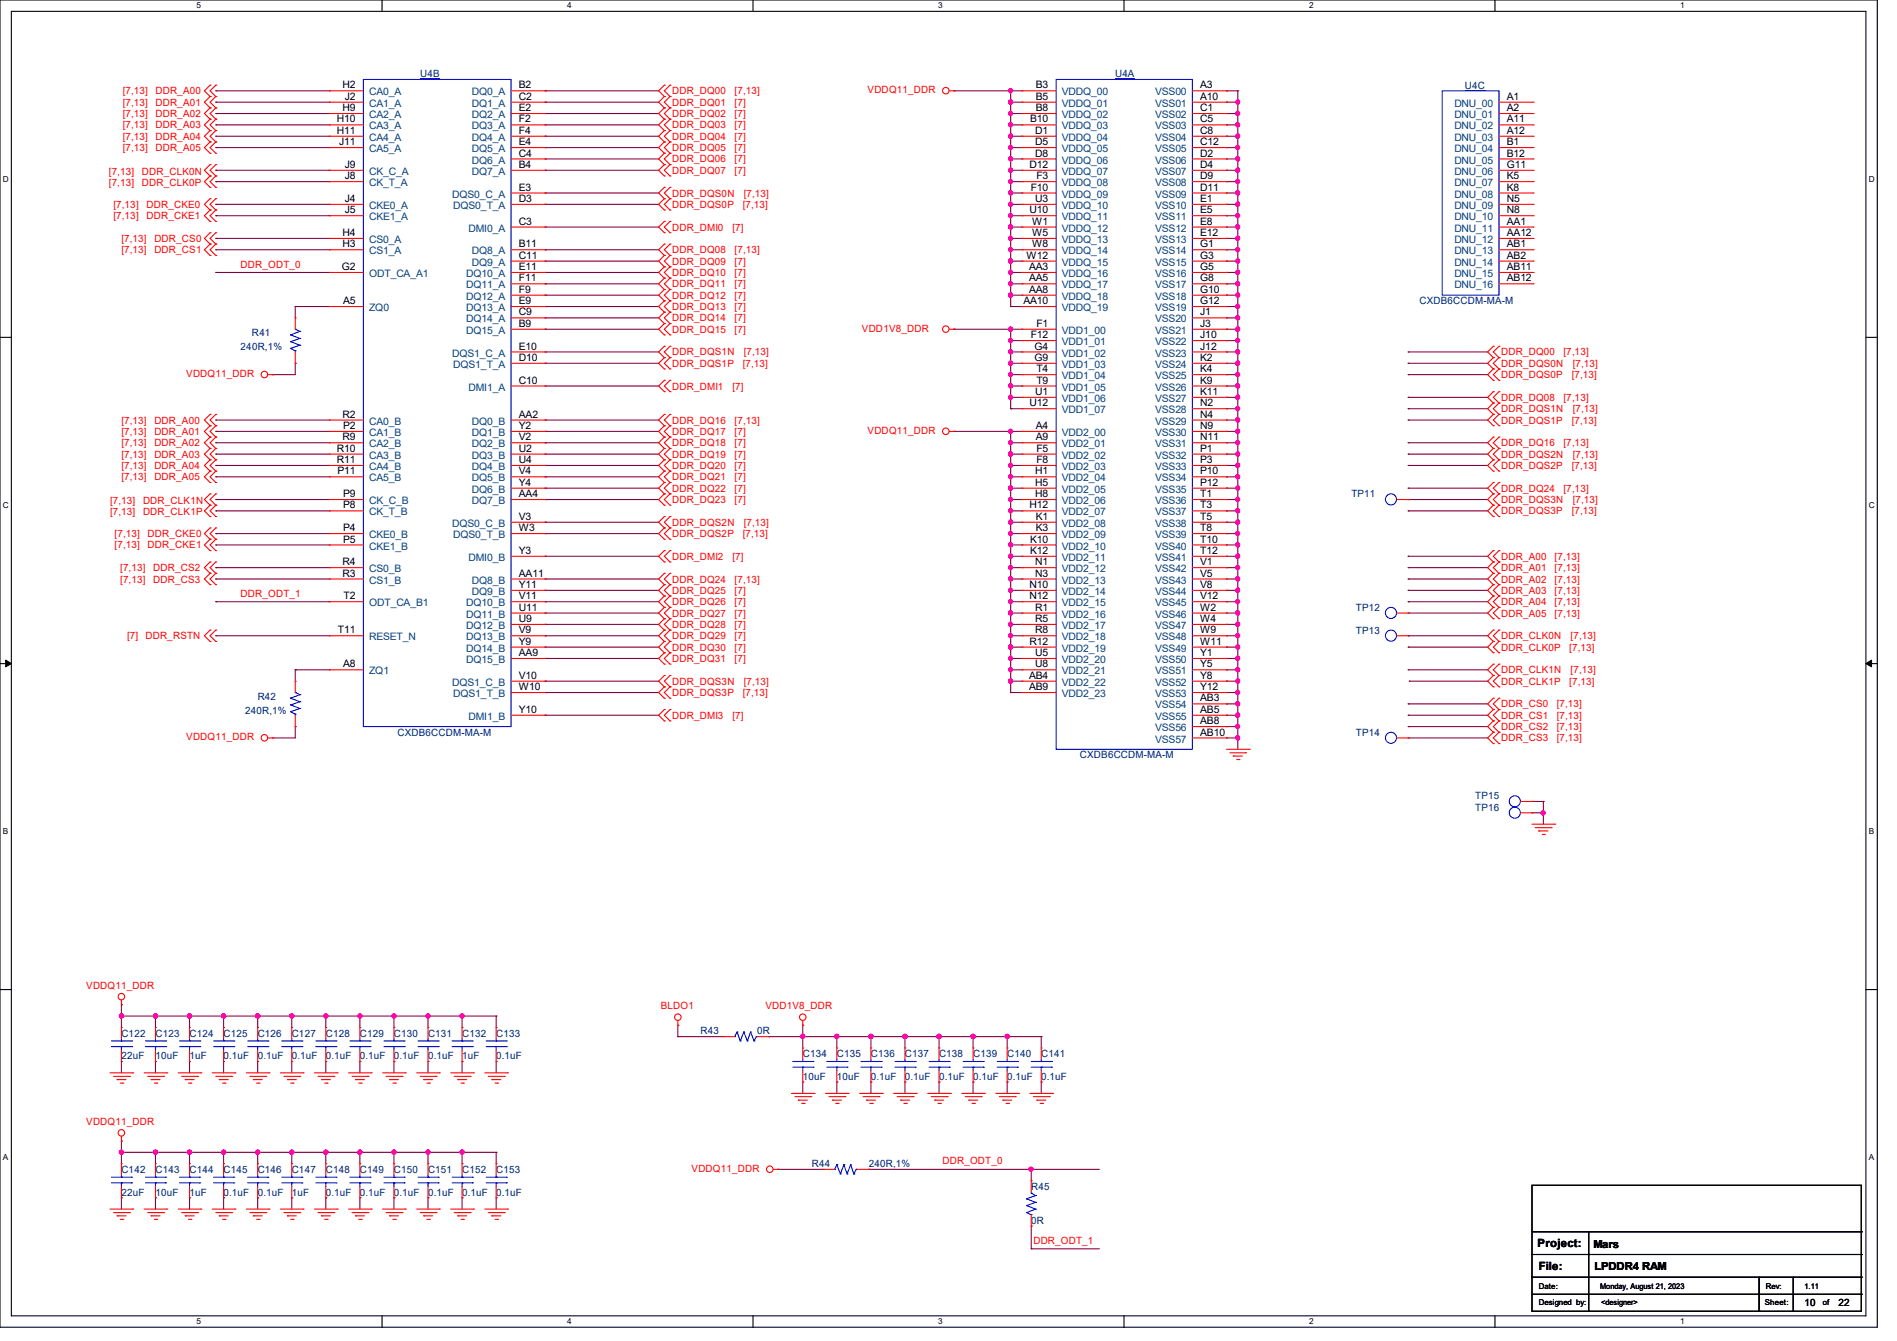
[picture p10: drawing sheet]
<svg xmlns="http://www.w3.org/2000/svg" width="297mm" height="210mm" viewBox="0 0 297 210" stroke-linecap="round" stroke-linejoin="round" font-family="sans-serif">
<defs><g id="words">
<g font-size="1.8">
<text x="240.7" y="195.3">Project:</text>
<text x="240.9" y="198.8">File:</text>
</g>
<g font-size="1.7">
<text x="249.5" y="195.4">Mars</text>
<text x="249.6" y="199">LPDDR4 RAM</text>
</g>
<g font-size="1.6" fill="#f00">
<text x="19.2" y="14.8">[7,13]</text>
<text x="19.2" y="16.6">[7,13]</text>
<text x="24.3" y="14.8">DDR_A00</text>
<text x="24.3" y="16.6">DDR_A01</text>
<text x="105.2" y="14.8">DDR_DQ00</text>
<text x="105.2" y="16.6">DDR_DQ01</text>
<text x="115" y="14.8">[7,13]</text>
<text x="115" y="16.6">[7]</text>
<text x="135.8" y="14.6">VDDQ11_DDR</text>
<text x="19.2" y="18.3">[7,13]</text>
<text x="19.2" y="20.1">[7,13]</text>
<text x="19.2" y="21.9">[7,13]</text>
<text x="19.2" y="23.7">[7,13]</text>
<text x="24.3" y="18.3">DDR_A02</text>
<text x="24.3" y="20.1">DDR_A03</text>
<text x="24.3" y="21.9">DDR_A04</text>
<text x="24.3" y="23.7">DDR_A05</text>
<text x="105.2" y="18.3">DDR_DQ02</text>
<text x="105.2" y="20.1">DDR_DQ03</text>
<text x="105.2" y="21.9">DDR_DQ04</text>
<text x="105.2" y="23.7">DDR_DQ05</text>
<text x="115" y="18.3">[7]</text>
<text x="115" y="20.1">[7]</text>
<text x="115" y="21.9">[7]</text>
<text x="115" y="23.7">[7]</text>
<text x="17.1" y="29.2">[7,13]</text>
<text x="17.1" y="27.4">[7,13]</text>
<text x="22.2" y="29.2">DDR_CLK0P</text>
<text x="22.2" y="27.4">DDR_CLK0N</text>
<text x="105.2" y="25.4">DDR_DQ06</text>
<text x="105.2" y="27.2">DDR_DQ07</text>
<text x="115" y="25.4">[7]</text>
<text x="115" y="27.2">[7]</text>
<text x="17.8" y="32.6">[7,13]</text>
<text x="17.8" y="34.3">[7,13]</text>
<text x="22.9" y="32.6">DDR_CKE0</text>
<text x="22.9" y="34.3">DDR_CKE1</text>
<text x="105.2" y="30.8">DDR_DQS0N</text>
<text x="105.2" y="32.6">DDR_DQS0P</text>
<text x="116.3" y="32.6">[7,13]</text>
<text x="116.5" y="30.8">[7,13]</text>
<text x="19" y="37.9">[7,13]</text>
<text x="19" y="39.7">[7,13]</text>
<text x="24.2" y="37.9">DDR_CS0</text>
<text x="24.2" y="39.7">DDR_CS1</text>
<text x="37.7" y="41.9">DDR_ODT_0</text>
<text x="105.2" y="39.7">DDR_DQ08</text>
<text x="105.2" y="41.4">DDR_DQ09</text>
<text x="105.2" y="36.1">DDR_DMI0</text>
<text x="114.7" y="36.1">[7]</text>
<text x="115" y="39.7">[7,13]</text>
<text x="115" y="41.4">[7]</text>
<text x="105.2" y="43.2">DDR_DQ10</text>
<text x="105.2" y="45">DDR_DQ11</text>
<text x="105.2" y="46.8">DDR_DQ12</text>
<text x="115" y="43.2">[7]</text>
<text x="115" y="45">[7]</text>
<text x="115" y="46.8">[7]</text>
<text x="105.2" y="48.6">DDR_DQ13</text>
<text x="105.2" y="50.3">DDR_DQ14</text>
<text x="105.2" y="52.1">DDR_DQ15</text>
<text x="115" y="48.6">[7]</text>
<text x="115" y="50.3">[7]</text>
<text x="115" y="52.1">[7]</text>
<text x="135" y="51.9">VDD1V8_DDR</text>
<text x="29.2" y="59.1">VDDQ11_DDR</text>
<text x="105.2" y="55.7">DDR_DQS1N</text>
<text x="105.2" y="57.4">DDR_DQS1P</text>
<text x="116.3" y="57.4">[7,13]</text>
<text x="116.5" y="55.7">[7,13]</text>
<text x="235" y="55.7">DDR_DQ00</text>
<text x="235" y="57.4">DDR_DQS0N</text>
<text x="235" y="59.2">DDR_DQS0P</text>
<text x="244.8" y="55.7">[7,13]</text>
<text x="246.1" y="59.2">[7,13]</text>
<text x="246.3" y="57.4">[7,13]</text>
<text x="105.2" y="61">DDR_DMI1</text>
<text x="114.7" y="61">[7]</text>
<text x="235" y="62.8">DDR_DQ08</text>
<text x="235" y="64.6">DDR_DQS1N</text>
<text x="244.8" y="62.8">[7,13]</text>
<text x="246.3" y="64.6">[7,13]</text>
<text x="19" y="66.3">[7,13]</text>
<text x="19" y="68.1">[7,13]</text>
<text x="19" y="69.9">[7,13]</text>
<text x="19" y="71.7">[7,13]</text>
<text x="24.2" y="66.3">DDR_A00</text>
<text x="24.2" y="68.1">DDR_A01</text>
<text x="24.2" y="69.9">DDR_A02</text>
<text x="24.2" y="71.7">DDR_A03</text>
<text x="105.2" y="66.3">DDR_DQ16</text>
<text x="105.2" y="68.1">DDR_DQ17</text>
<text x="105.2" y="69.9">DDR_DQ18</text>
<text x="105.2" y="71.7">DDR_DQ19</text>
<text x="115" y="66.3">[7,13]</text>
<text x="115" y="68.1">[7]</text>
<text x="115" y="69.9">[7]</text>
<text x="115" y="71.7">[7]</text>
<text x="135.8" y="67.9">VDDQ11_DDR</text>
<text x="235" y="66.3">DDR_DQS1P</text>
<text x="235" y="69.9">DDR_DQ16</text>
<text x="235" y="71.7">DDR_DQS2N</text>
<text x="244.8" y="69.9">[7,13]</text>
<text x="246.1" y="66.3">[7,13]</text>
<text x="246.3" y="71.7">[7,13]</text>
<text x="19" y="73.4">[7,13]</text>
<text x="19" y="75.2">[7,13]</text>
<text x="24.2" y="73.4">DDR_A04</text>
<text x="24.2" y="75.2">DDR_A05</text>
<text x="105.2" y="73.4">DDR_DQ20</text>
<text x="105.2" y="75.2">DDR_DQ21</text>
<text x="105.2" y="77">DDR_DQ22</text>
<text x="115" y="73.4">[7]</text>
<text x="115" y="75.2">[7]</text>
<text x="115" y="77">[7]</text>
<text x="235" y="73.4">DDR_DQS2P</text>
<text x="235" y="77">DDR_DQ24</text>
<text x="244.8" y="77">[7,13]</text>
<text x="246.1" y="73.4">[7,13]</text>
<text x="17.2" y="80.7">[7,13]</text>
<text x="17.2" y="78.9">[7,13]</text>
<text x="22.4" y="80.7">DDR_CLK1P</text>
<text x="22.4" y="78.9">DDR_CLK1N</text>
<text x="105.2" y="78.8">DDR_DQ23</text>
<text x="105.2" y="82.3">DDR_DQS2N</text>
<text x="115" y="78.8">[7]</text>
<text x="116.5" y="82.3">[7,13]</text>
<text x="235" y="78.8">DDR_DQS3N</text>
<text x="235" y="80.6">DDR_DQS3P</text>
<text x="246.1" y="80.6">[7,13]</text>
<text x="246.3" y="78.8">[7,13]</text>
<text x="17.9" y="84.1">[7,13]</text>
<text x="17.9" y="85.9">[7,13]</text>
<text x="18.8" y="89.4">[7,13]</text>
<text x="23.1" y="84.1">DDR_CKE0</text>
<text x="23.1" y="85.9">DDR_CKE1</text>
<text x="24" y="89.4">DDR_CS2</text>
<text x="105.2" y="84.1">DDR_DQS2P</text>
<text x="105.2" y="87.7">DDR_DMI2</text>
<text x="114.7" y="87.7">[7]</text>
<text x="116.3" y="84.1">[7,13]</text>
<text x="235" y="87.7">DDR_A00</text>
<text x="235" y="89.4">DDR_A01</text>
<text x="243.4" y="87.7">[7,13]</text>
<text x="243.4" y="89.4">[7,13]</text>
<text x="18.8" y="91.2">[7,13]</text>
<text x="24" y="91.2">DDR_CS3</text>
<text x="37.7" y="93.5">DDR_ODT_1</text>
<text x="105.2" y="91.2">DDR_DQ24</text>
<text x="105.2" y="93">DDR_DQ25</text>
<text x="105.2" y="94.8">DDR_DQ26</text>
<text x="115" y="91.2">[7,13]</text>
<text x="115" y="93">[7]</text>
<text x="115" y="94.8">[7]</text>
<text x="235" y="91.2">DDR_A02</text>
<text x="235" y="93">DDR_A03</text>
<text x="235" y="94.8">DDR_A04</text>
<text x="243.4" y="91.2">[7,13]</text>
<text x="243.4" y="93">[7,13]</text>
<text x="243.4" y="94.8">[7,13]</text>
<text x="19.9" y="100.1">[7]</text>
<text x="22.8" y="100.1">DDR_RSTN</text>
<text x="105.2" y="96.6">DDR_DQ27</text>
<text x="105.2" y="98.3">DDR_DQ28</text>
<text x="105.2" y="100.1">DDR_DQ29</text>
<text x="105.2" y="101.9">DDR_DQ30</text>
<text x="115" y="96.6">[7]</text>
<text x="115" y="98.3">[7]</text>
<text x="115" y="100.1">[7]</text>
<text x="115" y="101.9">[7]</text>
<text x="235" y="96.6">DDR_A05</text>
<text x="235" y="100.1">DDR_CLK0N</text>
<text x="235" y="101.9">DDR_CLK0P</text>
<text x="243.4" y="96.6">[7,13]</text>
<text x="245.7" y="101.9">[7,13]</text>
<text x="245.9" y="100.1">[7,13]</text>
<text x="105.2" y="103.7">DDR_DQ31</text>
<text x="105.2" y="107.2">DDR_DQS3N</text>
<text x="115" y="103.7">[7]</text>
<text x="116.5" y="107.2">[7,13]</text>
<text x="235" y="105.4">DDR_CLK1N</text>
<text x="235" y="107.2">DDR_CLK1P</text>
<text x="245.7" y="107.2">[7,13]</text>
<text x="245.9" y="105.4">[7,13]</text>
<text x="105.2" y="109">DDR_DQS3P</text>
<text x="105.2" y="112.6">DDR_DMI3</text>
<text x="114.7" y="112.6">[7]</text>
<text x="116.3" y="109">[7,13]</text>
<text x="235" y="110.8">DDR_CS0</text>
<text x="235" y="112.6">DDR_CS1</text>
<text x="243.7" y="110.8">[7,13]</text>
<text x="243.7" y="112.6">[7,13]</text>
<text x="29.2" y="115.9">VDDQ11_DDR</text>
<text x="235" y="114.3">DDR_CS2</text>
<text x="235" y="116.1">DDR_CS3</text>
<text x="243.7" y="114.3">[7,13]</text>
<text x="243.7" y="116.1">[7,13]</text>
<text x="13.5" y="154.9">VDDQ11_DDR</text>
<text x="103.5" y="158.1">BLDO1</text>
<text x="119.8" y="158.1">VDD1V8_DDR</text>
<text x="13.5" y="176.2">VDDQ11_DDR</text>
<text x="108.3" y="183.5">VDDQ11_DDR</text>
<text x="147.6" y="182.4">DDR_ODT_0</text>
<text x="161.8" y="194.8">DDR_ODT_1</text>
</g>
<g font-size="1.6">
<text x="53.6" y="13.8">H2</text>
<text x="53.6" y="17.4">H9</text>
<text x="54" y="15.6">J2</text>
<text x="81.2" y="13.8">B2</text>
<text x="81.2" y="15.6">C2</text>
<text x="81.2" y="17.4">E2</text>
<text x="162.2" y="13.8">B3</text>
<text x="162.2" y="15.6">B5</text>
<text x="162.2" y="17.4">B8</text>
<text x="187.9" y="13.8">A3</text>
<text x="187.9" y="15.6">A10</text>
<text x="187.9" y="17.4">C1</text>
<text x="235.9" y="15.6">A1</text>
<text x="235.9" y="17.4">A2</text>
<text x="52.7" y="19.2">H10</text>
<text x="52.7" y="21">H11</text>
<text x="53.1" y="22.7">J11</text>
<text x="81.2" y="22.7">E4</text>
<text x="81.2" y="19.2">F2</text>
<text x="81.2" y="21">F4</text>
<text x="161.3" y="19.2">B10</text>
<text x="162.1" y="21">D1</text>
<text x="162.1" y="22.7">D5</text>
<text x="187.9" y="19.2">C5</text>
<text x="187.9" y="21">C8</text>
<text x="187.9" y="22.7">C12</text>
<text x="235.9" y="19.2">A11</text>
<text x="235.9" y="21">A12</text>
<text x="235.9" y="22.7">B1</text>
<text x="54" y="28.1">J8</text>
<text x="54" y="26.3">J9</text>
<text x="81.2" y="26.3">B4</text>
<text x="81.2" y="24.5">C4</text>
<text x="81.2" y="29.8">E3</text>
<text x="161.2" y="26.3">D12</text>
<text x="161.4" y="29.8">F10</text>
<text x="162.1" y="24.5">D8</text>
<text x="162.3" y="28.1">F3</text>
<text x="187.9" y="24.5">D2</text>
<text x="187.9" y="26.3">D4</text>
<text x="187.9" y="28.1">D9</text>
<text x="187.9" y="29.8">D11</text>
<text x="235.9" y="24.5">B12</text>
<text x="235.9" y="26.3">G11</text>
<text x="235.9" y="28.1">K5</text>
<text x="235.9" y="29.8">K8</text>
<text x="54" y="33.4">J5</text>
<text x="54" y="31.6">J4</text>
<text x="81.2" y="35.2">C3</text>
<text x="81.2" y="31.6">D3</text>
<text x="161.2" y="33.4">U10</text>
<text x="161.6" y="35.2">W1</text>
<text x="162.1" y="31.6">U3</text>
<text x="187.9" y="31.6">E1</text>
<text x="187.9" y="33.4">E5</text>
<text x="187.9" y="35.2">E8</text>
<text x="235.9" y="31.6">N5</text>
<text x="235.9" y="33.4">N8</text>
<text x="235.9" y="35.2">AA1</text>
<text x="53.6" y="38.7">H3</text>
<text x="53.6" y="37">H4</text>
<text x="81.2" y="38.7">B11</text>
<text x="81.2" y="40.5">C11</text>
<text x="160.7" y="40.5">W12</text>
<text x="161.6" y="37">W5</text>
<text x="161.6" y="38.7">W8</text>
<text x="187.9" y="37">E12</text>
<text x="187.9" y="38.7">G1</text>
<text x="187.9" y="40.5">G3</text>
<text x="235.9" y="37">AA12</text>
<text x="235.9" y="38.7">AB1</text>
<text x="235.9" y="40.5">AB2</text>
<text x="53.5" y="42.3">G2</text>
<text x="53.7" y="47.6">A5</text>
<text x="81.2" y="47.6">E9</text>
<text x="81.2" y="42.3">E11</text>
<text x="81.2" y="45.8">F9</text>
<text x="81.2" y="44.1">F11</text>
<text x="160.2" y="47.6">AA10</text>
<text x="161.1" y="42.3">AA3</text>
<text x="161.1" y="44.1">AA5</text>
<text x="161.1" y="45.8">AA8</text>
<text x="187.9" y="42.3">G5</text>
<text x="187.9" y="44.1">G8</text>
<text x="187.9" y="45.8">G10</text>
<text x="187.9" y="47.6">G12</text>
<text x="235.9" y="42.3">AB11</text>
<text x="235.9" y="44.1">AB12</text>
<text x="81.2" y="51.2">B9</text>
<text x="81.2" y="49.4">C9</text>
<text x="161.4" y="53">F12</text>
<text x="162.3" y="51.2">F1</text>
<text x="187.9" y="49.4">J1</text>
<text x="187.9" y="51.2">J3</text>
<text x="187.9" y="53">J10</text>
<text x="81.2" y="56.5">D10</text>
<text x="81.2" y="54.7">E10</text>
<text x="162" y="54.7">G4</text>
<text x="162" y="56.5">G9</text>
<text x="162.3" y="58.3">T4</text>
<text x="187.9" y="54.7">J12</text>
<text x="187.9" y="56.5">K2</text>
<text x="187.9" y="58.3">K4</text>
<text x="53.6" y="65.4">R2</text>
<text x="81.2" y="60.1">C10</text>
<text x="81.2" y="65.4">AA2</text>
<text x="161.2" y="63.6">U12</text>
<text x="162.1" y="61.8">U1</text>
<text x="162.3" y="60.1">T9</text>
<text x="187.9" y="60.1">K9</text>
<text x="187.9" y="61.8">K11</text>
<text x="187.9" y="63.6">N2</text>
<text x="187.9" y="65.4">N4</text>
<text x="52.7" y="70.7">R10</text>
<text x="53.6" y="69">R9</text>
<text x="53.7" y="67.2">P2</text>
<text x="81.2" y="70.7">U2</text>
<text x="81.2" y="69">V2</text>
<text x="81.2" y="67.2">Y2</text>
<text x="162.2" y="67.2">A4</text>
<text x="162.2" y="69">A9</text>
<text x="162.3" y="70.7">F5</text>
<text x="187.9" y="67.2">N9</text>
<text x="187.9" y="69">N11</text>
<text x="187.9" y="70.7">P1</text>
<text x="52.7" y="72.5">R11</text>
<text x="52.8" y="74.3">P11</text>
<text x="53.7" y="77.9">P9</text>
<text x="81.2" y="72.5">U4</text>
<text x="81.2" y="74.3">V4</text>
<text x="81.2" y="76.1">Y4</text>
<text x="81.2" y="77.9">AA4</text>
<text x="162.1" y="74.3">H1</text>
<text x="162.1" y="76.1">H5</text>
<text x="162.1" y="77.9">H8</text>
<text x="162.3" y="72.5">F8</text>
<text x="187.9" y="72.5">P3</text>
<text x="187.9" y="74.3">P10</text>
<text x="187.9" y="76.1">P12</text>
<text x="187.9" y="77.9">T1</text>
<text x="53.7" y="79.6">P8</text>
<text x="53.7" y="83.2">P4</text>
<text x="81.2" y="81.4">V3</text>
<text x="81.2" y="83.2">W3</text>
<text x="161.2" y="79.6">H12</text>
<text x="162.2" y="81.4">K1</text>
<text x="162.2" y="83.2">K3</text>
<text x="187.9" y="79.6">T3</text>
<text x="187.9" y="81.4">T5</text>
<text x="187.9" y="83.2">T8</text>
<text x="53.6" y="88.5">R4</text>
<text x="53.7" y="85">P5</text>
<text x="81.2" y="86.7">Y3</text>
<text x="161.3" y="85">K10</text>
<text x="161.3" y="86.7">K12</text>
<text x="162.1" y="88.5">N1</text>
<text x="187.9" y="85">T10</text>
<text x="187.9" y="86.7">T12</text>
<text x="187.9" y="88.5">V1</text>
<text x="53.6" y="90.3">R3</text>
<text x="53.8" y="93.9">T2</text>
<text x="81.2" y="95.6">U11</text>
<text x="81.2" y="93.9">V11</text>
<text x="81.2" y="92.1">Y11</text>
<text x="81.2" y="90.3">AA11</text>
<text x="161.2" y="92.1">N10</text>
<text x="161.2" y="93.9">N12</text>
<text x="162.1" y="90.3">N3</text>
<text x="162.1" y="95.6">R1</text>
<text x="187.9" y="90.3">V5</text>
<text x="187.9" y="92.1">V8</text>
<text x="187.9" y="93.9">V12</text>
<text x="187.9" y="95.6">W2</text>
<text x="52.9" y="99.2">T11</text>
<text x="81.2" y="97.4">U9</text>
<text x="81.2" y="99.2">V9</text>
<text x="81.2" y="101">Y9</text>
<text x="161.2" y="101">R12</text>
<text x="162.1" y="97.4">R5</text>
<text x="162.1" y="99.2">R8</text>
<text x="187.9" y="97.4">W4</text>
<text x="187.9" y="99.2">W9</text>
<text x="187.9" y="101">W11</text>
<text x="53.7" y="104.5">A8</text>
<text x="81.2" y="106.3">V10</text>
<text x="81.2" y="102.7">AA9</text>
<text x="161.1" y="106.3">AB4</text>
<text x="162.1" y="102.7">U5</text>
<text x="162.1" y="104.5">U8</text>
<text x="187.9" y="102.7">Y1</text>
<text x="187.9" y="104.5">Y5</text>
<text x="187.9" y="106.3">Y8</text>
<text x="81.2" y="108.1">W10</text>
<text x="81.2" y="111.6">Y10</text>
<text x="161.1" y="108.1">AB9</text>
<text x="187.9" y="108.1">Y12</text>
<text x="187.9" y="109.9">AB3</text>
<text x="187.9" y="111.6">AB5</text>
<text x="187.9" y="113.4">AB8</text>
<text x="187.9" y="115.2">AB10</text>
<text x="282.5" y="204.5">10</text>
<text x="287.9" y="204.5">22</text>
</g>
<g font-size="1.6" fill="#004080">
<text x="57.8" y="14.9">CA0_A</text>
<text x="57.8" y="16.7">CA1_A</text>
<text x="73.9" y="14.9">DQ0_A</text>
<text x="73.9" y="16.7">DQ1_A</text>
<text x="166.2" y="14.9">VDDQ_00</text>
<text x="166.2" y="16.7">VDDQ_01</text>
<text x="180.8" y="14.9">VSS00</text>
<text x="180.8" y="16.7">VSS01</text>
<text x="227.7" y="16.7">DNU_00</text>
<text x="57.8" y="18.5">CA2_A</text>
<text x="57.8" y="20.3">CA3_A</text>
<text x="57.8" y="22.1">CA4_A</text>
<text x="57.8" y="23.8">CA5_A</text>
<text x="73.9" y="18.5">DQ2_A</text>
<text x="73.9" y="23.8">DQ5_A</text>
<text x="73.9" y="20.3">DQ3_A</text>
<text x="73.9" y="22.1">DQ4_A</text>
<text x="166.2" y="18.5">VDDQ_02</text>
<text x="166.2" y="20.3">VDDQ_03</text>
<text x="166.2" y="22.1">VDDQ_04</text>
<text x="166.2" y="23.8">VDDQ_05</text>
<text x="180.8" y="18.5">VSS02</text>
<text x="180.8" y="20.3">VSS03</text>
<text x="180.8" y="22.1">VSS04</text>
<text x="180.8" y="23.8">VSS05</text>
<text x="227.7" y="18.5">DNU_01</text>
<text x="227.7" y="20.3">DNU_02</text>
<text x="227.7" y="22.1">DNU_03</text>
<text x="227.7" y="23.8">DNU_04</text>
<text x="57.8" y="29.2">CK_T_A</text>
<text x="57.8" y="27.4">CK_C_A</text>
<text x="73.9" y="27.4">DQ7_A</text>
<text x="73.9" y="25.6">DQ6_A</text>
<text x="166.2" y="25.6">VDDQ_06</text>
<text x="166.2" y="27.4">VDDQ_07</text>
<text x="166.2" y="29.2">VDDQ_08</text>
<text x="180.8" y="25.6">VSS06</text>
<text x="180.8" y="27.4">VSS07</text>
<text x="180.8" y="29.2">VSS08</text>
<text x="227.7" y="25.6">DNU_05</text>
<text x="227.7" y="27.4">DNU_06</text>
<text x="227.7" y="29.2">DNU_07</text>
<text x="57.8" y="34.5">CKE1_A</text>
<text x="57.8" y="32.7">CKE0_A</text>
<text x="70.8" y="30.9">DQS0_C_A</text>
<text x="70.9" y="32.7">DQS0_T_A</text>
<text x="166.2" y="30.9">VDDQ_09</text>
<text x="166.2" y="32.7">VDDQ_10</text>
<text x="166.2" y="34.5">VDDQ_11</text>
<text x="180.8" y="30.9">VSS09</text>
<text x="180.8" y="32.7">VSS10</text>
<text x="180.8" y="34.5">VSS11</text>
<text x="227.7" y="30.9">DNU_08</text>
<text x="227.7" y="32.7">DNU_09</text>
<text x="227.7" y="34.5">DNU_10</text>
<text x="57.8" y="39.8">CS1_A</text>
<text x="57.8" y="38.1">CS0_A</text>
<text x="73.4" y="36.3">DMI0_A</text>
<text x="73.9" y="39.8">DQ8_A</text>
<text x="73.9" y="41.6">DQ9_A</text>
<text x="166.2" y="36.3">VDDQ_12</text>
<text x="166.2" y="38.1">VDDQ_13</text>
<text x="166.2" y="39.8">VDDQ_14</text>
<text x="166.2" y="41.6">VDDQ_15</text>
<text x="180.8" y="36.3">VSS12</text>
<text x="180.8" y="38.1">VSS13</text>
<text x="180.8" y="39.8">VSS14</text>
<text x="180.8" y="41.6">VSS15</text>
<text x="227.7" y="36.3">DNU_11</text>
<text x="227.7" y="38.1">DNU_12</text>
<text x="227.7" y="39.8">DNU_13</text>
<text x="227.7" y="41.6">DNU_14</text>
<text x="57.8" y="43.4">ODT_CA_A1</text>
<text x="73" y="43.4">DQ10_A</text>
<text x="73" y="46.9">DQ12_A</text>
<text x="73" y="45.2">DQ11_A</text>
<text x="166.2" y="43.4">VDDQ_16</text>
<text x="166.2" y="45.2">VDDQ_17</text>
<text x="166.2" y="46.9">VDDQ_18</text>
<text x="180.8" y="43.4">VSS16</text>
<text x="180.8" y="45.2">VSS17</text>
<text x="180.8" y="46.9">VSS18</text>
<text x="227.7" y="43.4">DNU_15</text>
<text x="227.7" y="45.2">DNU_16</text>
<text x="57.8" y="48.7">ZQ0</text>
<text x="73" y="52.3">DQ15_A</text>
<text x="73" y="50.5">DQ14_A</text>
<text x="73" y="48.7">DQ13_A</text>
<text x="166.2" y="52.3">VDD1_00</text>
<text x="166.2" y="48.7">VDDQ_19</text>
<text x="180.8" y="48.7">VSS19</text>
<text x="180.8" y="50.5">VSS20</text>
<text x="180.8" y="52.3">VSS21</text>
<text x="70.8" y="55.8">DQS1_C_A</text>
<text x="70.9" y="57.6">DQS1_T_A</text>
<text x="166.2" y="54.1">VDD1_01</text>
<text x="166.2" y="55.8">VDD1_02</text>
<text x="166.2" y="57.6">VDD1_03</text>
<text x="166.2" y="59.4">VDD1_04</text>
<text x="180.8" y="54.1">VSS22</text>
<text x="180.8" y="55.8">VSS23</text>
<text x="180.8" y="57.6">VSS24</text>
<text x="180.8" y="59.4">VSS25</text>
<text x="73.4" y="61.2">DMI1_A</text>
<text x="166.2" y="61.2">VDD1_05</text>
<text x="166.2" y="63">VDD1_06</text>
<text x="166.2" y="64.7">VDD1_07</text>
<text x="180.8" y="61.2">VSS26</text>
<text x="180.8" y="63">VSS27</text>
<text x="180.8" y="64.7">VSS28</text>
<text x="57.8" y="68.3">CA1_B</text>
<text x="57.8" y="66.5">CA0_B</text>
<text x="57.8" y="70.1">CA2_B</text>
<text x="57.8" y="71.8">CA3_B</text>
<text x="73.9" y="71.8">DQ3_B</text>
<text x="73.9" y="70.1">DQ2_B</text>
<text x="73.9" y="68.3">DQ1_B</text>
<text x="73.9" y="66.5">DQ0_B</text>
<text x="166.2" y="68.3">VDD2_00</text>
<text x="166.2" y="70.1">VDD2_01</text>
<text x="166.2" y="71.8">VDD2_02</text>
<text x="180.8" y="66.5">VSS29</text>
<text x="180.8" y="68.3">VSS30</text>
<text x="180.8" y="70.1">VSS31</text>
<text x="180.8" y="71.8">VSS32</text>
<text x="57.8" y="75.4">CA5_B</text>
<text x="57.8" y="73.6">CA4_B</text>
<text x="73.9" y="73.6">DQ4_B</text>
<text x="73.9" y="75.4">DQ5_B</text>
<text x="73.9" y="77.2">DQ6_B</text>
<text x="166.2" y="73.6">VDD2_03</text>
<text x="166.2" y="75.4">VDD2_04</text>
<text x="166.2" y="77.2">VDD2_05</text>
<text x="180.8" y="73.6">VSS33</text>
<text x="180.8" y="75.4">VSS34</text>
<text x="180.8" y="77.2">VSS35</text>
<text x="57.8" y="80.7">CK_T_B</text>
<text x="57.8" y="79">CK_C_B</text>
<text x="70.8" y="82.5">DQS0_C_B</text>
<text x="73.9" y="79">DQ7_B</text>
<text x="166.2" y="79">VDD2_06</text>
<text x="166.2" y="80.7">VDD2_07</text>
<text x="166.2" y="82.5">VDD2_08</text>
<text x="180.8" y="79">VSS36</text>
<text x="180.8" y="80.7">VSS37</text>
<text x="180.8" y="82.5">VSS38</text>
<text x="57.8" y="86.1">CKE1_B</text>
<text x="57.8" y="89.6">CS0_B</text>
<text x="57.8" y="84.3">CKE0_B</text>
<text x="70.9" y="84.3">DQS0_T_B</text>
<text x="73.4" y="87.8">DMI0_B</text>
<text x="166.2" y="84.3">VDD2_09</text>
<text x="166.2" y="86.1">VDD2_10</text>
<text x="166.2" y="87.8">VDD2_11</text>
<text x="166.2" y="89.6">VDD2_12</text>
<text x="180.8" y="84.3">VSS39</text>
<text x="180.8" y="86.1">VSS40</text>
<text x="180.8" y="87.8">VSS41</text>
<text x="180.8" y="89.6">VSS42</text>
<text x="57.8" y="95">ODT_CA_B1</text>
<text x="57.8" y="91.4">CS1_B</text>
<text x="73" y="95">DQ10_B</text>
<text x="73.9" y="93.2">DQ9_B</text>
<text x="73.9" y="91.4">DQ8_B</text>
<text x="166.2" y="91.4">VDD2_13</text>
<text x="166.2" y="93.2">VDD2_14</text>
<text x="166.2" y="95">VDD2_15</text>
<text x="180.8" y="91.4">VSS43</text>
<text x="180.8" y="93.2">VSS44</text>
<text x="180.8" y="95">VSS45</text>
<text x="57.8" y="100.3">RESET_N</text>
<text x="73" y="98.5">DQ12_B</text>
<text x="73" y="96.7">DQ11_B</text>
<text x="73" y="100.3">DQ13_B</text>
<text x="166.2" y="96.7">VDD2_16</text>
<text x="166.2" y="98.5">VDD2_17</text>
<text x="166.2" y="100.3">VDD2_18</text>
<text x="180.8" y="96.7">VSS46</text>
<text x="180.8" y="98.5">VSS47</text>
<text x="180.8" y="100.3">VSS48</text>
<text x="57.8" y="105.6">ZQ1</text>
<text x="70.8" y="107.4">DQS1_C_B</text>
<text x="73" y="102.1">DQ14_B</text>
<text x="73" y="103.8">DQ15_B</text>
<text x="166.2" y="102.1">VDD2_19</text>
<text x="166.2" y="103.8">VDD2_20</text>
<text x="166.2" y="105.6">VDD2_21</text>
<text x="166.2" y="107.4">VDD2_22</text>
<text x="180.8" y="102.1">VSS49</text>
<text x="180.8" y="103.8">VSS50</text>
<text x="180.8" y="105.6">VSS51</text>
<text x="180.8" y="107.4">VSS52</text>
<text x="70.9" y="109.2">DQS1_T_B</text>
<text x="73.4" y="112.7">DMI1_B</text>
<text x="166.2" y="109.2">VDD2_23</text>
<text x="180.8" y="109.2">VSS53</text>
<text x="180.8" y="111">VSS54</text>
<text x="180.8" y="112.7">VSS55</text>
<text x="180.8" y="114.5">VSS56</text>
<text x="180.8" y="116.3">VSS57</text>
</g>
<g font-size="1.6" fill="#000080">
<text x="65.8" y="12.1">U4B</text>
<text x="174.6" y="12.1">U4A</text>
<text x="229.4" y="13.9">U4C</text>
<text x="222.2" y="47.7">CXDB6CCDM-MA-M</text>
<text x="39.5" y="52.7">R41</text>
<text x="37.7" y="54.8">240R,1%</text>
<text x="211.6" y="77.9">TP11</text>
<text x="212.3" y="95.7">TP12</text>
<text x="212.3" y="99.2">TP13</text>
<text x="38.4" y="111.8">240R,1%</text>
<text x="40.3" y="109.6">R42</text>
<text x="62.2" y="115.2">CXDB6CCDM-MA-M</text>
<text x="169.1" y="118.8">CXDB6CCDM-MA-M</text>
<text x="212.3" y="115.2">TP14</text>
<text x="231" y="125.2">TP15</text>
<text x="231" y="127">TP16</text>
<text x="19" y="162.3">C122</text>
<text x="19" y="165.9">22uF</text>
<text x="24.3" y="162.3">C123</text>
<text x="24.3" y="165.9">10uF</text>
<text x="29.7" y="162.3">C124</text>
<text x="29.7" y="165.9">1uF</text>
<text x="35" y="162.3">C125</text>
<text x="35" y="165.9">0.1uF</text>
<text x="40.3" y="162.3">C126</text>
<text x="40.3" y="165.9">0.1uF</text>
<text x="45.7" y="162.3">C127</text>
<text x="45.7" y="165.9">0.1uF</text>
<text x="51" y="162.3">C128</text>
<text x="51" y="165.9">0.1uF</text>
<text x="56.3" y="162.3">C129</text>
<text x="56.3" y="165.9">0.1uF</text>
<text x="61.7" y="162.3">C130</text>
<text x="61.7" y="165.9">0.1uF</text>
<text x="67" y="162.3">C131</text>
<text x="67" y="165.9">0.1uF</text>
<text x="72.3" y="162.3">C132</text>
<text x="72.3" y="165.9">1uF</text>
<text x="77.7" y="162.3">C133</text>
<text x="77.7" y="165.9">0.1uF</text>
<text x="109.7" y="162">R43</text>
<text x="118.6" y="162">0R</text>
<text x="125.7" y="165.6">C134</text>
<text x="131" y="165.6">C135</text>
<text x="136.4" y="165.6">C136</text>
<text x="141.7" y="165.6">C137</text>
<text x="147" y="165.6">C138</text>
<text x="152.4" y="165.6">C139</text>
<text x="157.7" y="165.6">C140</text>
<text x="163" y="165.6">C141</text>
<text x="125.7" y="169.1">10uF</text>
<text x="131" y="169.1">10uF</text>
<text x="136.4" y="169.1">0.1uF</text>
<text x="141.7" y="169.1">0.1uF</text>
<text x="147" y="169.1">0.1uF</text>
<text x="152.4" y="169.1">0.1uF</text>
<text x="157.7" y="169.1">0.1uF</text>
<text x="163" y="169.1">0.1uF</text>
<text x="19" y="183.7">C142</text>
<text x="24.3" y="183.7">C143</text>
<text x="29.7" y="183.7">C144</text>
<text x="35" y="183.7">C145</text>
<text x="40.3" y="183.7">C146</text>
<text x="45.7" y="183.7">C147</text>
<text x="51" y="183.7">C148</text>
<text x="56.3" y="183.7">C149</text>
<text x="61.7" y="183.7">C150</text>
<text x="67" y="183.7">C151</text>
<text x="72.3" y="183.7">C152</text>
<text x="77.7" y="183.7">C153</text>
<text x="127.1" y="182.8">R44</text>
<text x="136" y="182.8">240R,1%</text>
<text x="19" y="187.2">22uF</text>
<text x="24.3" y="187.2">10uF</text>
<text x="29.7" y="187.2">1uF</text>
<text x="35" y="187.2">0.1uF</text>
<text x="40.3" y="187.2">0.1uF</text>
<text x="45.7" y="187.2">1uF</text>
<text x="51" y="187.2">0.1uF</text>
<text x="56.3" y="187.2">0.1uF</text>
<text x="61.7" y="187.2">0.1uF</text>
<text x="67" y="187.2">0.1uF</text>
<text x="72.3" y="187.2">0.1uF</text>
<text x="77.7" y="187.2">0.1uF</text>
<text x="161.5" y="186.3">R45</text>
<text x="161.5" y="191.7">0R</text>
</g>
<g font-size="1.3">
<text x="30.8" y="1.3">5</text>
<text x="88.8" y="1.3">4</text>
<text x="146.9" y="1.3">3</text>
<text x="205" y="1.3">2</text>
<text x="263.1" y="1.3">1</text>
<text x=".5" y="28.4">D</text>
<text x="292.6" y="28.4">D</text>
<text x=".5" y="79.5">C</text>
<text x="292.6" y="79.5">C</text>
<text x=".5" y="130.6">B</text>
<text x="292.6" y="130.6">B</text>
<text x=".5" y="181.7">A</text>
<text x="292.6" y="181.7">A</text>
<text x="30.8" y="207.4">5</text>
<text x="88.8" y="207.4">4</text>
<text x="146.9" y="207.4">3</text>
<text x="205" y="207.4">2</text>
<text x="263.1" y="207.4">1</text>
</g>
<g font-size="1.2">
<text x="240.9" y="201.9">Date:</text>
<text x="250.5" y="201.9">Monday, August 21, 2023</text>
<text x="276.5" y="201.9">Rev:</text>
<text x="282.5" y="201.9">1.11</text>
<text x="240.9" y="204.4">Designed by:</text>
<text x="250.7" y="204.4">&lt;designer&gt;</text>
<text x="276.3" y="204.4">Sheet:</text>
<text x="285.4" y="204.4">of</text>
</g>
</g></defs>
<path d="M0 0h293.9v207.9h-293.9zM1.8 1.8h290.3v204.3h-290.3z" fill="none" stroke="#000" stroke-width=".17"/>
<g fill="#fff">
<path d="M30.8 .2h.7v1.4h-.7z"/>
<path d="M30.8 206.2h.7v1.4h-.7z"/>
</g>
<path d="M59.8 0v1.8M59.8 206.1v1.8" fill="none" stroke="#000" stroke-width=".17"/>
<g fill="#fff">
<path d="M88.8 .2h.7v1.4h-.7z"/>
<path d="M88.8 206.2h.7v1.4h-.7z"/>
</g>
<path d="M117.9 0v1.8M117.9 206.1v1.8" fill="none" stroke="#000" stroke-width=".17"/>
<g fill="#fff">
<path d="M146.9 .2h.7v1.4h-.7z"/>
<path d="M146.9 206.2h.7v1.4h-.7z"/>
</g>
<path d="M176 0v1.8M176 206.1v1.8" fill="none" stroke="#000" stroke-width=".17"/>
<g fill="#fff">
<path d="M205 .2h.7v1.4h-.7z"/>
<path d="M205 206.2h.7v1.4h-.7z"/>
</g>
<path d="M234.1 0v1.8M234.1 206.1v1.8" fill="none" stroke="#000" stroke-width=".17"/>
<g fill="#fff">
<path d="M263.1 .2h.6v1.4h-.6z"/>
<path d="M263.1 206.2h.6v1.4h-.6z"/>
<path d="M.5 27.3h.9v1.4h-.9z"/>
<path d="M292.6 27.3h.9v1.4h-.9z"/>
<path d="M.5 78.4h.9v1.4h-.9z"/>
<path d="M292.6 78.4h.9v1.4h-.9z"/>
</g>
<path d="M0 52.8h1.8M292.1 52.8h1.8" fill="none" stroke="#000" stroke-width=".17"/>
<g fill="#fff">
<path d="M.5 129.5h.8v1.4h-.8z"/>
<path d="M292.6 129.5h.8v1.4h-.8z"/>
</g>
<path d="M0 103.9h1.8M292.1 103.9h1.8" fill="none" stroke="#000" stroke-width=".17"/>
<path d="M.9 103.4l.9 .5-.9 .5zM292.1 103.9l.9-.5v1z" fill="#000" stroke="#000" stroke-width=".16"/>
<g fill="#fff">
<path d="M.5 180.5h.8v1.4h-.8z"/>
<path d="M292.6 180.5h.8v1.4h-.8z"/>
</g>
<g fill="none" stroke="#000" stroke-width=".17">
<path d="M0 155h1.8M292.1 155h1.8M239.9 185.6h51.5v19.8h-51.5zM239.9 192.9h51.5M239.9 196.5h51.5M248.8 192.9v12.5M291.4 192.9h.1M291.4 196.5h.1M239.9 200h51.5M239.9 202.7h51.5M248.8 205.4h.1M275.4 205.4h.1"/>
<path d="M275.4 200v5.4M280.8 205.4h.1M280.8 200v5.4M291.4 200h.1M291.4 202.7h.1"/>
</g>
<g fill="none" stroke="#800040" stroke-width=".17">
<path d="M33.8 14.2h.1M33.8 16h.1M33.8 17.8h.1M33.8 19.6h.1M33.8 14.2h17.8M33.8 16h17.8M33.8 17.8h17.8M33.8 19.6h17.8M85.3 14.2h.1M85.3 16h.1M85.3 17.8h.1M85.3 19.6h.1"/>
<path d="M85.3 14.2h17.8M85.3 16h17.8M85.3 17.8h17.8M85.3 19.6h17.8M149.4 14.2h.1M149.4 14.2h10.6M158.2 14.2h.1M158.2 16h.1M158.2 17.8h.1M158.2 19.6h.1M158.2 16h1.8M158.2 17.8h1.8"/>
<path d="M158.2 19.6h1.8M158.2 14.2v33.8M192 14.2h.1M192 16h.1M192 17.8h.1M192 19.6h.1M192 14.2h1.8M192 16h1.8M192 17.8h1.8M192 19.6h1.8M193.8 14.2h.1M193.8 16h.1"/>
<path d="M193.8 17.8h.1M193.8 19.6h.1M193.8 14.2v103.1M33.8 21.3h.1M33.8 23.1h.1M33.8 26.7h.1M33.8 28.4h.1M33.8 32h.1M33.8 39.1h.1M33.8 37.3h.1M33.8 33.8h.1M33.8 21.3h17.8"/>
<path d="M33.8 23.1h17.8M33.8 26.7h17.8M33.8 28.4h17.8M33.8 32h17.8M33.8 33.8h17.8M33.8 37.3h17.8M33.8 39.1h17.8M85.3 21.3h.1M85.3 23.1h.1M85.3 24.9h.1M85.3 26.7h.1M85.3 39.1h.1"/>
<path d="M85.3 30.2h.1M85.3 32h.1M85.3 35.6h.1M85.3 21.3h17.8M85.3 23.1h17.8M85.3 24.9h17.8M85.3 26.7h17.8M85.3 30.2h17.8M85.3 32h17.8M85.3 35.6h17.8M85.3 39.1h17.8M158.2 21.3h.1"/>
<path d="M158.2 23.1h.1M158.2 24.9h.1M158.2 26.7h.1M158.2 28.4h.1M158.2 30.2h.1M158.2 32h.1M158.2 33.8h.1M158.2 35.6h.1M158.2 37.3h.1M158.2 39.1h.1M158.2 21.3h1.8M158.2 23.1h1.8"/>
<path d="M158.2 24.9h1.8M158.2 26.7h1.8M158.2 28.4h1.8M158.2 30.2h1.8M158.2 32h1.8M158.2 33.8h1.8M158.2 35.6h1.8M158.2 37.3h1.8M158.2 39.1h1.8M192 21.3h.1M192 23.1h.1M192 24.9h.1"/>
<path d="M192 26.7h.1M192 28.4h.1M192 30.2h.1M192 32h.1M192 33.8h.1M192 35.6h.1M192 37.3h.1M192 39.1h.1M192 21.3h1.8M192 23.1h1.8M192 24.9h1.8M192 26.7h1.8"/>
<path d="M192 28.4h1.8M192 30.2h1.8M192 32h1.8M192 33.8h1.8M192 35.6h1.8M192 37.3h1.8M192 39.1h1.8M193.8 21.3h.1M193.8 23.1h.1M193.8 24.9h.1M193.8 26.7h.1M193.8 28.4h.1"/>
<path d="M193.8 30.2h.1M193.8 32h.1M193.8 33.8h.1M193.8 35.6h.1M193.8 37.3h.1M193.8 39.1h.1M33.8 42.7h.1M33.8 42.7h17.8M42.7 58.7h.1M46.2 48h.1M46.2 56.9h.1M46.2 48h5.4"/>
<path d="M46.2 56.9v1.8h-3.5M46.2 48v1.8M85.3 40.9h.1M85.3 42.7h.1M85.3 44.4h.1M85.3 46.2h.1M85.3 48h.1M85.3 49.8h.1M85.3 51.6h.1M85.3 55.1h.1M85.3 56.9h.1M85.3 40.9h17.8"/>
<path d="M85.3 42.7h17.8M85.3 44.4h17.8M85.3 46.2h17.8M85.3 48h17.8M85.3 49.8h17.8M85.3 51.6h17.8M85.3 55.1h17.8M85.3 56.9h17.8M149.4 51.6h.1M149.4 51.6h10.6M158.2 48h.1M158.2 40.9h.1"/>
<path d="M158.2 42.7h.1M158.2 44.4h.1M158.2 46.2h.1M158.2 51.6h.1M158.2 53.3h.1M158.2 55.1h.1M158.2 56.9h.1M158.2 58.7h.1M158.2 40.9h1.8M158.2 42.7h1.8M158.2 44.4h1.8M158.2 46.2h1.8"/>
<path d="M158.2 48h1.8M158.2 53.3h1.8M158.2 55.1h1.8M158.2 56.9h1.8M158.2 58.7h1.8M158.2 51.6v12.4M192 40.9h.1M192 42.7h.1M192 44.4h.1M192 46.2h.1M192 48h.1M192 49.8h.1"/>
<path d="M192 51.6h.1M192 53.3h.1M192 55.1h.1M192 56.9h.1M192 58.7h.1M192 40.9h1.8M192 42.7h1.8M192 44.4h1.8M192 46.2h1.8M192 48h1.8M192 49.8h1.8M192 51.6h1.8"/>
<path d="M192 53.3h1.8M192 55.1h1.8M192 56.9h1.8M192 58.7h1.8M193.8 40.9h.1M193.8 42.7h.1M193.8 44.4h.1M193.8 46.2h.1M193.8 48h.1M193.8 49.8h.1M193.8 51.6h.1M193.8 53.3h.1"/>
<path d="M193.8 55.1h.1M193.8 56.9h.1M193.8 58.7h.1M220.5 55.1h.1M220.5 56.9h.1M220.5 58.7h.1M220.5 55.1h12.4M220.5 56.9h12.4M220.5 58.7h12.4M33.8 65.8h.1M33.8 67.6h.1M33.8 69.3h.1"/>
<path d="M33.8 71.1h.1M33.8 72.9h.1M33.8 74.7h.1M33.8 78.2h.1M33.8 65.8h17.8M33.8 67.6h17.8M33.8 69.3h17.8M33.8 71.1h17.8M33.8 72.9h17.8M33.8 74.7h17.8M33.8 78.2h17.8M85.3 65.8h.1"/>
<path d="M85.3 67.6h.1M85.3 69.3h.1M85.3 71.1h.1M85.3 72.9h.1M85.3 74.7h.1M85.3 76.5h.1M85.3 78.2h.1M85.3 60.5h.1M85.3 60.5h17.8M85.3 65.8h17.8M85.3 67.6h17.8M85.3 69.3h17.8"/>
<path d="M85.3 71.1h17.8M85.3 72.9h17.8M85.3 74.7h17.8M85.3 76.5h17.8M85.3 78.2h17.8M149.4 67.6h.1M149.4 67.6h10.6M158.2 67.6h.1M158.2 69.3h.1M158.2 71.1h.1M158.2 72.9h.1M158.2 74.7h.1"/>
<path d="M158.2 76.5h.1M158.2 78.2h.1M158.2 64h.1M158.2 60.5h.1M158.2 62.2h.1M158.2 60.5h1.8M158.2 62.2h1.8M158.2 64h1.8M158.2 69.3h1.8M158.2 71.1h1.8M158.2 72.9h1.8M158.2 74.7h1.8"/>
<path d="M158.2 76.5h1.8M158.2 78.2h1.8M158.2 67.6v40.9M192 60.5h.1M192 62.2h.1M192 64h.1M192 65.8h.1M192 67.6h.1M192 69.3h.1M192 71.1h.1M192 72.9h.1M192 74.7h.1"/>
<path d="M192 76.5h.1M192 78.2h.1M192 60.5h1.8M192 62.2h1.8M192 64h1.8M192 65.8h1.8M192 67.6h1.8M192 69.3h1.8M192 71.1h1.8M192 72.9h1.8M192 74.7h1.8M192 76.5h1.8"/>
<path d="M192 78.2h1.8M193.8 60.5h.1M193.8 62.2h.1M193.8 64h.1M193.8 65.8h.1M193.8 67.6h.1M193.8 69.3h.1M193.8 71.1h.1M193.8 72.9h.1M193.8 74.7h.1M193.8 76.5h.1M193.8 78.2h.1"/>
<path d="M220.5 62.2h.1M220.5 64h.1M220.5 65.8h.1M220.5 69.3h.1M220.5 71.1h.1M220.5 72.9h.1M220.5 76.5h.1M220.5 78.2h.1M220.5 62.2h12.4M220.5 64h12.4M220.5 65.8h12.4M220.5 69.3h12.4"/>
<path d="M220.5 71.1h12.4M220.5 72.9h12.4M220.5 76.5h12.4M220.5 78.2h12.4M33.8 80h.1M33.8 99.6h.1M33.8 94.2h.1M33.8 83.6h.1M33.8 90.7h.1M33.8 88.9h.1M33.8 85.3h.1M33.8 80h17.8"/>
<path d="M33.8 83.6h17.8M33.8 85.3h17.8M33.8 88.9h17.8M33.8 90.7h17.8M33.8 94.2h17.8M33.8 99.6h17.8M85.3 90.7h.1M85.3 92.5h.1M85.3 94.2h.1M85.3 96h.1M85.3 97.8h.1M85.3 99.6h.1"/>
<path d="M85.3 81.8h.1M85.3 83.6h.1M85.3 87.1h.1M85.3 81.8h17.8M85.3 83.6h17.8M85.3 87.1h17.8M85.3 90.7h17.8M85.3 92.5h17.8M85.3 94.2h17.8M85.3 96h17.8M85.3 97.8h17.8M85.3 99.6h17.8"/>
<path d="M158.2 80h.1M158.2 81.8h.1M158.2 83.6h.1M158.2 85.3h.1M158.2 87.1h.1M158.2 88.9h.1M158.2 90.7h.1M158.2 92.5h.1M158.2 94.2h.1M158.2 96h.1M158.2 97.8h.1M158.2 99.6h.1"/>
<path d="M158.2 80h1.8M158.2 81.8h1.8M158.2 83.6h1.8M158.2 85.3h1.8M158.2 87.1h1.8M158.2 88.9h1.8M158.2 90.7h1.8M158.2 92.5h1.8M158.2 94.2h1.8M158.2 96h1.8M158.2 97.8h1.8M158.2 99.6h1.8"/>
<path d="M192 80h.1M192 81.8h.1M192 83.6h.1M192 85.3h.1M192 87.1h.1M192 88.9h.1M192 90.7h.1M192 92.5h.1M192 94.2h.1M192 96h.1M192 97.8h.1M192 99.6h.1"/>
<path d="M192 80h1.8M192 81.8h1.8M192 83.6h1.8M192 85.3h1.8M192 87.1h1.8M192 88.9h1.8M192 90.7h1.8M192 92.5h1.8M192 94.2h1.8M192 96h1.8M192 97.8h1.8M192 99.6h1.8"/>
<path d="M193.8 80h.1M193.8 81.8h.1M193.8 83.6h.1M193.8 85.3h.1M193.8 87.1h.1M193.8 88.9h.1M193.8 90.7h.1M193.8 92.5h.1M193.8 94.2h.1M193.8 96h.1M193.8 97.8h.1M193.8 99.6h.1"/>
<path d="M220.5 80h.1M220.5 87.1h.1M220.5 88.9h.1M220.5 90.7h.1M220.5 92.5h.1M220.5 94.2h.1M220.5 96h.1M220.5 99.6h.1M220.5 80h12.4M220.5 87.1h12.4M220.5 88.9h12.4M220.5 90.7h12.4"/>
<path d="M220.5 92.5h12.4M220.5 94.2h12.4M220.5 96h12.4M220.5 99.6h12.4M42.7 115.6h.1M46.2 104.9h.1M46.2 113.8h.1M46.2 113.8v1.8h-3.5M46.2 104.9h5.4M46.2 104.9v1.8M85.3 101.3h.1M85.3 103.1h.1"/>
<path d="M85.3 106.7h.1M85.3 108.5h.1M85.3 112h.1M85.3 101.3h17.8M85.3 103.1h17.8M85.3 106.7h17.8M85.3 108.5h17.8M85.3 112h17.8M158.2 101.3h.1M158.2 108.5h.1M158.2 103.1h.1M158.2 104.9h.1"/>
<path d="M158.2 106.7h.1M158.2 101.3h1.8M158.2 103.1h1.8M158.2 104.9h1.8M158.2 106.7h1.8M158.2 108.5h1.8M192 113.8h.1M192 115.6h.1M192 101.3h.1M192 103.1h.1M192 104.9h.1M192 106.7h.1"/>
<path d="M192 108.5h.1M192 110.2h.1M192 112h.1M192 113.8h1.8M192 115.6h1.8M192 101.3h1.8M192 103.1h1.8M192 104.9h1.8M192 106.7h1.8M192 108.5h1.8M192 110.2h1.8M192 112h1.8"/>
<path d="M193.8 113.8h.1M193.8 101.3h.1M193.8 103.1h.1M193.8 104.9h.1M193.8 106.7h.1M193.8 108.5h.1M193.8 110.2h.1M193.8 112h.1M193.8 115.6h.1M220.5 101.3h.1M220.5 104.9h.1M220.5 110.2h.1"/>
<path d="M220.5 112h.1M220.5 113.8h.1M220.5 115.6h.1M220.5 113.8h12.4M220.5 115.6h12.4M220.5 101.3h12.4M220.5 104.9h12.4M220.5 110.2h12.4M220.5 112h12.4M220.6 106.7h.1M220.6 106.7h12.3M239.9 127.3h.1"/>
<path d="M239.9 125.5h.1M239.9 127.3h1.7M239.9 125.5h1.7M241.6 127.3h.1M241.6 125.5h.1M241.6 125.5v3.6M19 157.4h.1M19 159.1h.1M19 157.4v3.5M19 159.1h58.7M24.3 159.1h.1M24.3 159.1v1.8"/>
<path d="M29.7 159.1h.1M29.7 159.1v1.8M35 159.1h.1M35 159.1v1.8M40.3 159.1h.1M40.3 159.1v1.8M45.7 159.1h.1M45.7 159.1v1.8M51 159.1h.1M51 159.1v1.8M56.3 159.1h.1M56.3 159.1v1.8"/>
<path d="M61.7 159.1h.1M61.7 159.1v1.8M67 159.1h.1M67 159.1v1.8M72.3 159.1h.1M72.3 159.1v1.8M77.7 159.1h.1M77.7 159.1v1.8M19 166.2h.1M19 178.7h.1M19 166.2v1.8M19 178.7v3.5"/>
<path d="M24.3 166.2h.1M24.3 166.2v1.8M29.7 166.2h.1M29.7 166.2v1.8M35 166.2h.1M35 166.2v1.8M40.3 166.2h.1M40.3 166.2v1.8M45.7 166.2h.1M45.7 166.2v1.8M51 166.2h.1M51 166.2v1.8"/>
<path d="M56.3 166.2h.1M56.3 166.2v1.8M61.7 166.2h.1M61.7 166.2v1.8M67 166.2h.1M67 166.2v1.8M72.3 166.2h.1M72.3 166.2v1.8M77.7 166.2h.1M77.7 166.2v1.8M106.1 162.3h.1M106.1 160.6h.1"/>
<path d="M106.1 162.3h7.1M106.1 160.6v1.7M120.4 162.3h.1M120.4 162.3h42.6M125.7 169.5h.1M125.7 160.6h.1M125.7 162.3h.1M125.7 160.6v3.5M125.7 169.5v1.7M131 169.5h.1M131 162.3h.1M131 162.3v1.8"/>
<path d="M131 169.5v1.7M136.4 169.5h.1M136.4 162.3h.1M136.4 162.3v1.8M136.4 169.5v1.7M141.7 169.5h.1M141.7 162.3h.1M141.7 162.3v1.8M141.7 169.5v1.7M147 169.5h.1M147 162.3h.1M147 162.3v1.8"/>
<path d="M147 169.5v1.7M152.4 169.5h.1M152.4 162.3h.1M152.4 162.3v1.8M152.4 169.5v1.7M157.7 169.5h.1M157.7 162.3h.1M157.7 162.3v1.8M157.7 169.5v1.7M163 169.5h.1M163 162.3h.1M163 162.3v1.8"/>
<path d="M163 169.5v1.7M19 187.6h.1M19 180.5h.1M19 187.6v1.8M19 180.5h58.7M24.3 187.6h.1M24.3 180.5h.1M24.3 180.5v1.7M24.3 187.6v1.8M29.7 187.6h.1M29.7 180.5h.1M29.7 180.5v1.7"/>
<path d="M29.7 187.6v1.8M35 187.6h.1M35 180.5h.1M35 180.5v1.7M35 187.6v1.8M40.3 187.6h.1M40.3 180.5h.1M40.3 180.5v1.7M40.3 187.6v1.8M45.7 187.6h.1M45.7 180.5h.1M45.7 180.5v1.7"/>
<path d="M45.7 187.6v1.8M51 187.6h.1M51 180.5h.1M51 180.5v1.7M51 187.6v1.8M56.3 187.6h.1M56.3 180.5h.1M56.3 180.5v1.7M56.3 187.6v1.8M61.7 187.6h.1M61.7 180.5h.1M61.7 180.5v1.7"/>
<path d="M61.7 187.6v1.8M67 187.6h.1M67 180.5h.1M67 180.5v1.7M67 187.6v1.8M72.3 187.6h.1M72.3 180.5h.1M72.3 180.5v1.7M72.3 187.6v1.8M77.7 187.6h.1M77.7 180.5h.1M77.7 180.5v1.7"/>
<path d="M77.7 187.6v1.8M121.8 183.1h.1M121.8 183.1h7.1M136 183.1h.1M136 183.1h36.1M161.5 183.1h.1M161.5 192h.1M161.5 195.6h.1M161.5 183.1v1.8M161.5 192v3.6M161.5 195.6h10.6"/>
</g>
<g fill="#f0f" stroke="#f0f" stroke-width=".17">
<circle cx="193.8" cy="16" r=".33"/>
<circle cx="193.8" cy="17.8" r=".33"/>
<circle cx="193.8" cy="21.3" r=".33"/>
<circle cx="193.8" cy="19.5" r=".33"/>
<circle cx="193.8" cy="23.1" r=".33"/>
<circle cx="193.8" cy="24.9" r=".33"/>
<circle cx="193.8" cy="28.4" r=".33"/>
<circle cx="193.8" cy="26.6" r=".33"/>
<circle cx="193.8" cy="32" r=".33"/>
<circle cx="193.8" cy="30.2" r=".33"/>
<circle cx="193.8" cy="37.3" r=".33"/>
<circle cx="193.8" cy="35.5" r=".33"/>
<circle cx="193.8" cy="40.9" r=".33"/>
<circle cx="193.8" cy="39.1" r=".33"/>
<circle cx="193.8" cy="48" r=".33"/>
<circle cx="193.8" cy="46.2" r=".33"/>
<circle cx="193.8" cy="51.5" r=".33"/>
<circle cx="193.8" cy="49.8" r=".33"/>
<circle cx="193.8" cy="55.1" r=".33"/>
<circle cx="193.8" cy="53.3" r=".33"/>
<circle cx="193.8" cy="60.4" r=".33"/>
<circle cx="193.8" cy="64" r=".33"/>
<circle cx="193.8" cy="67.5" r=".33"/>
<circle cx="193.8" cy="65.8" r=".33"/>
<circle cx="193.8" cy="71.1" r=".33"/>
<circle cx="193.8" cy="76.4" r=".33"/>
<circle cx="193.8" cy="80" r=".33"/>
<circle cx="193.8" cy="78.2" r=".33"/>
<circle cx="193.8" cy="83.5" r=".33"/>
<circle cx="193.8" cy="81.8" r=".33"/>
<circle cx="193.8" cy="85.3" r=".33"/>
<circle cx="193.8" cy="87.1" r=".33"/>
<circle cx="193.8" cy="88.9" r=".33"/>
<circle cx="193.8" cy="90.7" r=".33"/>
<circle cx="193.8" cy="94.2" r=".33"/>
<circle cx="193.8" cy="92.4" r=".33"/>
<circle cx="193.8" cy="96" r=".33"/>
<circle cx="193.8" cy="99.5" r=".33"/>
<circle cx="193.8" cy="103.1" r=".33"/>
<circle cx="193.8" cy="101.3" r=".33"/>
<circle cx="193.8" cy="106.7" r=".33"/>
<circle cx="193.8" cy="104.9" r=".33"/>
<circle cx="193.8" cy="108.4" r=".33"/>
<circle cx="193.8" cy="112" r=".33"/>
<circle cx="193.8" cy="110.2" r=".33"/>
<circle cx="193.8" cy="113.8" r=".33"/>
<circle cx="193.8" cy="33.8" r=".33"/>
<circle cx="193.8" cy="42.7" r=".33"/>
<circle cx="193.8" cy="44.4" r=".33"/>
<circle cx="193.8" cy="56.9" r=".33"/>
<circle cx="193.8" cy="58.7" r=".33"/>
<circle cx="193.8" cy="62.2" r=".33"/>
<circle cx="193.8" cy="69.3" r=".33"/>
<circle cx="193.8" cy="72.9" r=".33"/>
<circle cx="193.8" cy="74.7" r=".33"/>
<circle cx="193.8" cy="97.8" r=".33"/>
<circle cx="193.8" cy="115.5" r=".33"/>
<circle cx="158.2" cy="16" r=".33"/>
<circle cx="158.2" cy="14.2" r=".33"/>
<circle cx="158.2" cy="17.8" r=".33"/>
<circle cx="158.2" cy="19.5" r=".33"/>
<circle cx="158.2" cy="21.3" r=".33"/>
<circle cx="158.2" cy="23.1" r=".33"/>
<circle cx="158.2" cy="24.9" r=".33"/>
<circle cx="158.2" cy="28.4" r=".33"/>
<circle cx="158.2" cy="26.6" r=".33"/>
<circle cx="158.2" cy="30.2" r=".33"/>
<circle cx="158.2" cy="32" r=".33"/>
<circle cx="158.2" cy="35.5" r=".33"/>
<circle cx="158.2" cy="33.8" r=".33"/>
<circle cx="158.2" cy="37.3" r=".33"/>
<circle cx="158.2" cy="40.9" r=".33"/>
<circle cx="158.2" cy="39.1" r=".33"/>
<circle cx="158.2" cy="42.7" r=".33"/>
<circle cx="158.2" cy="44.4" r=".33"/>
<circle cx="158.2" cy="46.2" r=".33"/>
<circle cx="158.2" cy="67.5" r=".33"/>
<circle cx="158.2" cy="69.3" r=".33"/>
<circle cx="158.2" cy="71.1" r=".33"/>
<circle cx="158.2" cy="72.9" r=".33"/>
<circle cx="158.2" cy="74.7" r=".33"/>
<circle cx="158.2" cy="76.4" r=".33"/>
<circle cx="158.2" cy="80" r=".33"/>
<circle cx="158.2" cy="78.2" r=".33"/>
<circle cx="158.2" cy="81.8" r=".33"/>
<circle cx="158.2" cy="83.5" r=".33"/>
<circle cx="158.2" cy="87.1" r=".33"/>
<circle cx="158.2" cy="85.3" r=".33"/>
<circle cx="158.2" cy="90.7" r=".33"/>
<circle cx="158.2" cy="88.9" r=".33"/>
<circle cx="158.2" cy="94.2" r=".33"/>
<circle cx="158.2" cy="92.4" r=".33"/>
<circle cx="158.2" cy="96" r=".33"/>
<circle cx="158.2" cy="97.8" r=".33"/>
<circle cx="158.2" cy="101.3" r=".33"/>
<circle cx="158.2" cy="99.5" r=".33"/>
<circle cx="158.2" cy="103.1" r=".33"/>
<circle cx="158.2" cy="106.7" r=".33"/>
<circle cx="158.2" cy="104.9" r=".33"/>
<circle cx="158.2" cy="51.5" r=".33"/>
<circle cx="158.2" cy="55.1" r=".33"/>
<circle cx="158.2" cy="53.3" r=".33"/>
<circle cx="158.2" cy="56.9" r=".33"/>
<circle cx="158.2" cy="60.4" r=".33"/>
<circle cx="158.2" cy="58.7" r=".33"/>
<circle cx="158.2" cy="62.2" r=".33"/>
<circle cx="161.4" cy="183.1" r=".34"/>
<circle cx="19" cy="159.1" r=".34"/>
<circle cx="24.3" cy="159.1" r=".34"/>
<circle cx="72.3" cy="159.1" r=".34"/>
<circle cx="67" cy="159.1" r=".34"/>
<circle cx="61.7" cy="159.1" r=".34"/>
<circle cx="56.3" cy="159.1" r=".34"/>
<circle cx="51" cy="159.1" r=".34"/>
<circle cx="45.7" cy="159.1" r=".34"/>
<circle cx="40.3" cy="159.1" r=".34"/>
<circle cx="35" cy="159.1" r=".34"/>
<circle cx="29.7" cy="159.1" r=".34"/>
<circle cx="24.3" cy="180.4" r=".34"/>
<circle cx="19" cy="180.4" r=".34"/>
<circle cx="72.3" cy="180.4" r=".34"/>
<circle cx="67" cy="180.4" r=".34"/>
<circle cx="61.7" cy="180.4" r=".34"/>
<circle cx="56.3" cy="180.4" r=".34"/>
<circle cx="51" cy="180.4" r=".34"/>
<circle cx="45.7" cy="180.4" r=".34"/>
<circle cx="40.3" cy="180.4" r=".34"/>
<circle cx="35" cy="180.4" r=".34"/>
<circle cx="29.7" cy="180.4" r=".34"/>
<circle cx="131" cy="162.3" r=".34"/>
<circle cx="125.7" cy="162.3" r=".34"/>
<circle cx="157.7" cy="162.3" r=".34"/>
<circle cx="152.4" cy="162.3" r=".34"/>
<circle cx="147" cy="162.3" r=".34"/>
<circle cx="141.7" cy="162.3" r=".34"/>
<circle cx="136.4" cy="162.3" r=".34"/>
<circle cx="241.6" cy="127.3" r=".34"/>
</g>
<g fill="none" stroke="#f00" stroke-width=".17">
<path d="M32.9 13.3h.1M32.9 15.1h.1M32.9 16.9h.1M32.9 18.7h.1M32.9 13.3l-.9 .9 .9 .9M32.9 15.1l-.9 .9 .9 .9M32.9 16.9l-.9 .9 .9 .9M32.9 18.7l-.9 .9 .9 .8M33.8 13.3h.1M33.8 15.1h.1M33.8 16.9h.1M33.8 18.7h.1"/>
<path d="M33.8 13.3l-.9 .9 .9 .9M33.8 15.1l-.9 .9 .9 .9M33.8 16.9l-.9 .9 .9 .9M33.8 18.7l-.9 .9 .9 .8M51.6 14.2h.1M51.6 17.8h.1M51.6 19.6h.1M51.6 16h.1M51.6 14.2h5.3M51.6 17.8h5.3M51.6 19.6h5.3M51.6 16h5.3"/>
<path d="M80 14.2h5.3M80 17.8h5.3M80 19.6h5.3M80 16h5.3M85.3 14.2h.1M85.3 16h.1M85.3 17.8h.1M85.3 19.6h.1M104 13.3h.1M104 15.1h.1M104 16.9h.1M104 18.7h.1"/>
<path d="M104 13.3l-.9 .9 .9 .9M104 15.1l-.9 .9 .9 .9M104 16.9l-.9 .9 .9 .9M104 18.7l-.9 .9 .9 .8M104.9 15.1h.1M104.9 13.3h.1M104.9 16.9h.1M104.9 18.7h.1M104.9 13.3l-.9 .9 .9 .9M104.9 15.1l-.9 .9 .9 .9M104.9 16.9l-.9 .9 .9 .9M104.9 18.7l-.9 .9 .9 .8"/>
<path d="M148.6 14.2h.8M149.4 14.2h.1M160 14.2h.1M160 16h.1M160 17.8h.1M160 19.6h.1M160 14.2h5.4M160 17.8h5.4M160 19.6h5.4M160 16h5.4M186.7 14.2h5.3M186.7 17.8h5.3"/>
<path d="M186.7 19.6h5.3M186.7 16h5.3M192 14.2h.1M192 16h.1M192 17.8h.1M192 19.6h.1M234.7 17.8h5.3M234.7 19.6h5.3M234.7 16h5.3M240 16h.1M240 17.8h.1M240 19.6h.1"/>
<path d="M32.9 20.4h.1M32.9 22.2h.1M32.9 24h.1M32.9 31.1h.1M32.9 32.9h.1M32.9 27.6h.1M32.9 29.3h.1M32.9 25.8h.1M32.9 36.4h.1M32.9 38.2h.1M32.9 34.7h.1M32.9 20.4l-.9 .9 .9 .9"/>
<path d="M32.9 22.2l-.9 .9 .9 .9M32.9 31.1l-.9 .9 .9 .9M32.9 27.6l-.9 .8 .9 .9M32.9 25.8l-.9 .9 .9 .9M32.9 36.4l-.9 .9 .9 .9M32.9 32.9l-.9 .9 .9 .9M32.9 38.2l-.9 .9 .9 .9M33.8 20.4h.1M33.8 22.2h.1M33.8 24h.1M33.8 31.1h.1M33.8 32.9h.1"/>
<path d="M33.8 27.6h.1M33.8 29.3h.1M33.8 25.8h.1M33.8 36.4h.1M33.8 38.2h.1M33.8 34.7h.1M33.8 20.4l-.9 .9 .9 .9M33.8 22.2l-.9 .9 .9 .9M33.8 31.1l-.9 .9 .9 .9M33.8 27.6l-.9 .8 .9 .9M33.8 25.8l-.9 .9 .9 .9M33.8 36.4l-.9 .9 .9 .9"/>
<path d="M33.8 32.9l-.9 .9 .9 .9M33.8 38.2l-.9 .9 .9 .9M51.6 39.1h.1M51.6 21.3h.1M51.6 33.8h.1M51.6 28.4h.1M51.6 26.7h.1M51.6 23.1h.1M51.6 37.3h.1M51.6 32h.1M51.6 39.1h5.3M51.6 21.3h5.3"/>
<path d="M51.6 33.8h5.3M51.6 28.4h5.3M51.6 26.7h5.3M51.6 23.1h5.3M51.6 32h5.3M51.6 37.3h5.3M80 39.1h5.3M80 21.3h5.3M80 26.7h5.3M80 23.1h5.3M80 35.6h5.3M80 24.9h5.3"/>
<path d="M80 32h5.3M80 30.2h5.3M85.3 26.7h.1M85.3 39.1h.1M85.3 35.6h.1M85.3 24.9h.1M85.3 32h.1M85.3 30.2h.1M85.3 23.1h.1M85.3 21.3h.1M104 20.4h.1M104 22.2h.1"/>
<path d="M104 24h.1M104 25.8h.1M104 27.6h.1M104 38.2h.1M104 29.3h.1M104 31.1h.1M104 32.9h.1M104 34.7h.1M104 36.4h.1M104 20.4l-.9 .9 .9 .9M104 22.2l-.9 .9 .9 .9M104 24l-.9 .9 .9 .9"/>
<path d="M104 25.8l-.9 .9 .9 .9M104 38.2l-.9 .9 .9 .9M104 29.3l-.9 .9 .9 .9M104 31.1l-.9 .9 .9 .9M104 34.7l-.9 .9 .9 .8M104.9 20.4h.1M104.9 22.2h.1M104.9 24h.1M104.9 25.8h.1M104.9 27.6h.1M104.9 38.2h.1M104.9 31.1h.1"/>
<path d="M104.9 29.3h.1M104.9 32.9h.1M104.9 36.4h.1M104.9 34.7h.1M104.9 20.4l-.9 .9 .9 .9M104.9 22.2l-.9 .9 .9 .9M104.9 24l-.9 .9 .9 .9M104.9 25.8l-.9 .9 .9 .9M104.9 38.2l-.9 .9 .9 .9M104.9 29.3l-.9 .9 .9 .9M104.9 31.1l-.9 .9 .9 .9M104.9 34.7l-.9 .9 .9 .8"/>
<path d="M160 21.3h.1M160 23.1h.1M160 24.9h.1M160 26.7h.1M160 28.4h.1M160 30.2h.1M160 32h.1M160 33.8h.1M160 35.6h.1M160 37.3h.1M160 39.1h.1M160 39.1h5.4"/>
<path d="M160 21.3h5.4M160 33.8h5.4M160 28.4h5.4M160 26.7h5.4M160 23.1h5.4M160 35.6h5.4M160 24.9h5.4M160 32h5.4M160 30.2h5.4M160 37.3h5.4M186.7 39.1h5.3M186.7 21.3h5.3"/>
<path d="M186.7 33.8h5.3M186.7 28.4h5.3M186.7 26.7h5.3M186.7 23.1h5.3M186.7 35.6h5.3M186.7 24.9h5.3M186.7 32h5.3M186.7 30.2h5.3M186.7 37.3h5.3M192 21.3h.1M192 23.1h.1M192 24.9h.1"/>
<path d="M192 26.7h.1M192 28.4h.1M192 30.2h.1M192 32h.1M192 33.8h.1M192 35.6h.1M192 37.3h.1M192 39.1h.1M234.7 39.1h5.3M234.7 21.3h5.3M234.7 33.8h5.3M234.7 28.4h5.3"/>
<path d="M234.7 26.7h5.3M234.7 23.1h5.3M234.7 35.6h5.3M234.7 24.9h5.3M234.7 32h5.3M234.7 30.2h5.3M234.7 37.3h5.3M240 21.3h.1M240 23.1h.1M240 24.9h.1M240 26.7h.1M240 28.4h.1"/>
<path d="M240 30.2h.1M240 32h.1M240 33.8h.1M240 35.6h.1M240 37.3h.1M240 39.1h.1M32.9 40h.1M33.8 40h.1M42 58.7h.7M42.7 58.7h.1M46.2 49.8h.1M46.2 56.9h.1"/>
<path d="M46.2 49.8v1.8M46.2 55.1v1.8M51.6 48h.1M51.6 42.7h.1M51.6 48h5.3M51.6 42.7h5.3M80 51.6h5.3M80 48h5.3M80 42.7h5.3M80 49.8h5.3M80 40.9h5.3M80 56.9h5.3"/>
<path d="M80 55.1h5.3M80 46.2h5.3M80 44.4h5.3M85.3 51.6h.1M85.3 49.8h.1M85.3 40.9h.1M85.3 56.9h.1M85.3 48h.1M85.3 55.1h.1M85.3 42.7h.1M85.3 46.2h.1M85.3 44.4h.1"/>
<path d="M104 40h.1M104 41.8h.1M104 43.6h.1M104 45.3h.1M104 47.1h.1M104 48.9h.1M104 50.7h.1M104 52.5h.1M104 54.2h.1M104 56h.1M104 57.8h.1M104 59.6h.1"/>
<path d="M104 40l-.9 .9 .9 .9M104 41.8l-.9 .9 .9 .9M104 43.6l-.9 .8 .9 .9M104 45.3l-.9 .9 .9 .9M104 47.1l-.9 .9 .9 .9M104 48.9l-.9 .9 .9 .9M104 50.7l-.9 .9 .9 .9M104 54.2l-.9 .9 .9 .9M104 56l-.9 .9 .9 .9M104 59.6l-.9 .9 .9 .8M104.9 40h.1M104.9 41.8h.1"/>
<path d="M104.9 43.6h.1M104.9 45.3h.1M104.9 47.1h.1M104.9 48.9h.1M104.9 50.7h.1M104.9 52.5h.1M104.9 56h.1M104.9 54.2h.1M104.9 57.8h.1M104.9 59.6h.1M104.9 40l-.9 .9 .9 .9M104.9 41.8l-.9 .9 .9 .9"/>
<path d="M104.9 43.6l-.9 .8 .9 .9M104.9 45.3l-.9 .9 .9 .9M104.9 47.1l-.9 .9 .9 .9M104.9 48.9l-.9 .9 .9 .9M104.9 50.7l-.9 .9 .9 .9M104.9 54.2l-.9 .9 .9 .9M104.9 56l-.9 .9 .9 .9M104.9 59.6l-.9 .9 .9 .8M148.6 51.6h.8M149.4 51.6h.1M160 51.6h.1M160 53.3h.1"/>
<path d="M160 55.1h.1M160 56.9h.1M160 58.7h.1M160 40.9h.1M160 42.7h.1M160 44.4h.1M160 46.2h.1M160 48h.1M160 51.6h5.4M160 58.7h5.4M160 48h5.4M160 42.7h5.4"/>
<path d="M160 40.9h5.4M160 56.9h5.4M160 55.1h5.4M160 46.2h5.4M160 44.4h5.4M160 53.3h5.4M186.7 51.6h5.3M186.7 58.7h5.3M186.7 48h5.3M186.7 42.7h5.3M186.7 49.8h5.3M186.7 40.9h5.3"/>
<path d="M186.7 56.9h5.3M186.7 55.1h5.3M186.7 46.2h5.3M186.7 44.4h5.3M186.7 53.3h5.3M192 40.9h.1M192 42.7h.1M192 44.4h.1M192 46.2h.1M192 48h.1M192 49.8h.1M192 51.6h.1"/>
<path d="M192 53.3h.1M192 55.1h.1M192 56.9h.1M192 58.7h.1M233.8 54.2h.1M233.8 56h.1M233.8 57.8h.1M233.8 59.6h.1M233.8 54.2l-.9 .9 .9 .9M233.8 56l-.9 .9 .9 .9M233.8 57.8l-.9 .9 .9 .9M234.7 56h.1"/>
<path d="M234.7 54.2h.1M234.7 57.8h.1M234.7 59.6h.1M234.7 54.2l-.9 .9 .9 .9M234.7 56l-.9 .9 .9 .9M234.7 57.8l-.9 .9 .9 .9M234.7 42.7h5.3M234.7 40.9h5.3M234.7 44.4h5.3M240 40.9h.1M240 42.7h.1M240 44.4h.1"/>
<path d="M32.9 64.9h.1M32.9 66.7h.1M32.9 68.5h.1M32.9 70.2h.1M32.9 72h.1M32.9 73.8h.1M32.9 75.6h.1M32.9 79.1h.1M32.9 77.3h.1M32.9 64.9l-.9 .9 .9 .9M32.9 66.7l-.9 .9 .9 .9M32.9 68.5l-.9 .8 .9 .9"/>
<path d="M32.9 70.2l-.9 .9 .9 .9M32.9 72l-.9 .9 .9 .9M32.9 73.8l-.9 .9 .9 .9M32.9 79.1l-.9 .9 .9 .9M32.9 77.3l-.9 .9 .9 .9M33.8 64.9h.1M33.8 66.7h.1M33.8 68.5h.1M33.8 70.2h.1M33.8 72h.1M33.8 73.8h.1M33.8 75.6h.1"/>
<path d="M33.8 79.1h.1M33.8 77.3h.1M33.8 64.9l-.9 .9 .9 .9M33.8 66.7l-.9 .9 .9 .9M33.8 68.5l-.9 .8 .9 .9M33.8 70.2l-.9 .9 .9 .9M33.8 72l-.9 .9 .9 .9M33.8 73.8l-.9 .9 .9 .9M33.8 79.1l-.9 .9 .9 .9M33.8 77.3l-.9 .9 .9 .9M51.6 67.6h.1M51.6 78.2h.1"/>
<path d="M51.6 74.7h.1M51.6 65.8h.1M51.6 69.3h.1M51.6 71.1h.1M51.6 72.9h.1M51.6 67.6h5.3M51.6 78.2h5.3M51.6 74.7h5.3M51.6 65.8h5.3M51.6 69.3h5.3M51.6 71.1h5.3M51.6 72.9h5.3"/>
<path d="M80 67.6h5.3M80 78.2h5.3M80 74.7h5.3M80 65.8h5.3M80 69.3h5.3M80 71.1h5.3M80 72.9h5.3M80 60.5h5.3M80 76.5h5.3M85.3 60.5h.1M85.3 71.1h.1M85.3 72.9h.1"/>
<path d="M85.3 69.3h.1M85.3 74.7h.1M85.3 67.6h.1M85.3 76.5h.1M85.3 65.8h.1M85.3 78.2h.1M104 64.9h.1M104 66.7h.1M104 68.5h.1M104 70.2h.1M104 72h.1M104 73.8h.1"/>
<path d="M104 75.6h.1M104 77.3h.1M104 79.1h.1M104 61.3h.1M104 64.9l-.9 .9 .9 .9M104 66.7l-.9 .9 .9 .9M104 68.5l-.9 .8 .9 .9M104 70.2l-.9 .9 .9 .9M104 72l-.9 .9 .9 .9M104 73.8l-.9 .9 .9 .9M104 75.6l-.9 .9 .9 .8M104 77.3l-.9 .9 .9 .9"/>
<path d="M104.9 66.7h.1M104.9 64.9h.1M104.9 68.5h.1M104.9 70.2h.1M104.9 72h.1M104.9 73.8h.1M104.9 75.6h.1M104.9 77.3h.1M104.9 79.1h.1M104.9 61.3h.1M104.9 64.9l-.9 .9 .9 .9M104.9 66.7l-.9 .9 .9 .9"/>
<path d="M104.9 68.5l-.9 .8 .9 .9M104.9 70.2l-.9 .9 .9 .9M104.9 72l-.9 .9 .9 .9M104.9 73.8l-.9 .9 .9 .9M104.9 75.6l-.9 .9 .9 .8M104.9 77.3l-.9 .9 .9 .9M148.6 67.6h.8M149.4 67.6h.1M160 67.6h.1M160 69.3h.1M160 71.1h.1M160 72.9h.1"/>
<path d="M160 74.7h.1M160 76.5h.1M160 78.2h.1M160 60.5h.1M160 62.2h.1M160 64h.1M160 67.6h5.4M160 78.2h5.4M160 74.7h5.4M160 69.3h5.4M160 71.1h5.4M160 72.9h5.4"/>
<path d="M160 60.5h5.4M160 76.5h5.4M160 62.2h5.4M160 64h5.4M186.7 67.6h5.3M186.7 78.2h5.3M186.7 74.7h5.3M186.7 65.8h5.3M186.7 69.3h5.3M186.7 71.1h5.3M186.7 72.9h5.3M186.7 60.5h5.3"/>
<path d="M186.7 76.5h5.3M186.7 62.2h5.3M186.7 64h5.3M192 60.5h.1M192 62.2h.1M192 64h.1M192 65.8h.1M192 67.6h.1M192 69.3h.1M192 71.1h.1M192 72.9h.1M192 74.7h.1"/>
<path d="M192 76.5h.1M192 78.2h.1M218.7 78.2h1.8M220.5 78.2h.1M233.8 61.3h.1M233.8 63.1h.1M233.8 64.9h.1M233.8 66.7h.1M233.8 68.5h.1M233.8 70.2h.1M233.8 72h.1M233.8 73.8h.1"/>
<path d="M233.8 75.6h.1M233.8 77.3h.1M233.8 79.1h.1M233.8 61.3l-.9 .9 .9 .9M233.8 63.1l-.9 .9 .9 .9M233.8 64.9l-.9 .9 .9 .9M233.8 68.5l-.9 .8 .9 .9M233.8 70.2l-.9 .9 .9 .9M233.8 72l-.9 .9 .9 .9M233.8 75.6l-.9 .9 .9 .8M233.8 77.3l-.9 .9 .9 .9M233.8 79.1l-.9 .9 .9 .9"/>
<path d="M234.7 63.1h.1M234.7 61.3h.1M234.7 64.9h.1M234.7 66.7h.1M234.7 70.2h.1M234.7 68.5h.1M234.7 72h.1M234.7 73.8h.1M234.7 77.3h.1M234.7 75.6h.1M234.7 79.1h.1M234.7 61.3l-.9 .9 .9 .9"/>
<path d="M234.7 63.1l-.9 .9 .9 .9M234.7 64.9l-.9 .9 .9 .9M234.7 68.5l-.9 .8 .9 .9M234.7 70.2l-.9 .9 .9 .9M234.7 72l-.9 .9 .9 .9M234.7 75.6l-.9 .9 .9 .8M234.7 77.3l-.9 .9 .9 .9M234.7 79.1l-.9 .9 .9 .9M32.9 98.7h.1M32.9 80.9h.1M32.9 82.7h.1M32.9 84.5h.1"/>
<path d="M32.9 89.8h.1M32.9 91.6h.1M32.9 86.2h.1M32.9 88h.1M32.9 84.5l-.9 .8 .9 .9M32.9 88l-.9 .9 .9 .9M32.9 98.7l-.9 .9 .9 .9M32.9 82.7l-.9 .9 .9 .9M32.9 89.8l-.9 .9 .9 .9M33.8 98.7h.1M33.8 80.9h.1M33.8 82.7h.1"/>
<path d="M33.8 84.5h.1M33.8 89.8h.1M33.8 91.6h.1M33.8 86.2h.1M33.8 88h.1M33.8 84.5l-.9 .8 .9 .9M33.8 98.7l-.9 .9 .9 .9M33.8 82.7l-.9 .9 .9 .9M33.8 89.8l-.9 .9 .9 .9M33.8 88l-.9 .9 .9 .9M51.6 85.3h.1M51.6 80h.1"/>
<path d="M51.6 88.9h.1M51.6 94.2h.1M51.6 99.6h.1M51.6 83.6h.1M51.6 90.7h.1M51.6 85.3h5.3M51.6 80h5.3M51.6 88.9h5.3M51.6 94.2h5.3M51.6 99.6h5.3M51.6 83.6h5.3M51.6 90.7h5.3"/>
<path d="M80 94.2h5.3M80 99.6h5.3M80 97.8h5.3M80 96h5.3M80 81.8h5.3M80 83.6h5.3M80 87.1h5.3M80 92.5h5.3M80 90.7h5.3M85.3 97.8h.1M85.3 96h.1M85.3 81.8h.1"/>
<path d="M85.3 99.6h.1M85.3 94.2h.1M85.3 83.6h.1M85.3 87.1h.1M85.3 92.5h.1M85.3 90.7h.1M104 89.8h.1M104 91.6h.1M104 93.3h.1M104 95.1h.1M104 96.9h.1M104 98.7h.1"/>
<path d="M104 80.9h.1M104 82.7h.1M104 84.5h.1M104 86.2h.1M104 88h.1M104 89.8l-.9 .9 .9 .9M104 91.6l-.9 .9 .9 .8M104 93.3l-.9 .9 .9 .9M104 95.1l-.9 .9 .9 .9M104 96.9l-.9 .9 .9 .9M104 98.7l-.9 .9 .9 .9M104 80.9l-.9 .9 .9 .9"/>
<path d="M104 82.7l-.9 .9 .9 .9M104 86.2l-.9 .9 .9 .9M104.9 91.6h.1M104.9 89.8h.1M104.9 93.3h.1M104.9 95.1h.1M104.9 96.9h.1M104.9 98.7h.1M104.9 82.7h.1M104.9 80.9h.1M104.9 84.5h.1M104.9 88h.1"/>
<path d="M104.9 86.2h.1M104.9 89.8l-.9 .9 .9 .9M104.9 91.6l-.9 .9 .9 .8M104.9 93.3l-.9 .9 .9 .9M104.9 95.1l-.9 .9 .9 .9M104.9 96.9l-.9 .9 .9 .9M104.9 98.7l-.9 .9 .9 .9M104.9 80.9l-.9 .9 .9 .9M104.9 82.7l-.9 .9 .9 .9M104.9 86.2l-.9 .9 .9 .9M160 80h.1M160 81.8h.1"/>
<path d="M160 83.6h.1M160 85.3h.1M160 87.1h.1M160 88.9h.1M160 90.7h.1M160 92.5h.1M160 94.2h.1M160 96h.1M160 97.8h.1M160 99.6h.1M160 85.3h5.4M160 80h5.4"/>
<path d="M160 88.9h5.4M160 94.2h5.4M160 99.6h5.4M160 97.8h5.4M160 96h5.4M160 81.8h5.4M160 83.6h5.4M160 87.1h5.4M160 92.5h5.4M160 90.7h5.4M186.7 85.3h5.3M186.7 80h5.3"/>
<path d="M186.7 88.9h5.3M186.7 94.2h5.3M186.7 99.6h5.3M186.7 97.8h5.3M186.7 96h5.3M186.7 81.8h5.3M186.7 83.6h5.3M186.7 87.1h5.3M186.7 92.5h5.3M186.7 90.7h5.3M192 80h.1M192 81.8h.1"/>
<path d="M192 83.6h.1M192 85.3h.1M192 87.1h.1M192 88.9h.1M192 90.7h.1M192 92.5h.1M192 94.2h.1M192 96h.1M192 97.8h.1M192 99.6h.1M218.7 99.6h1.8M218.7 96h1.8"/>
<path d="M220.5 99.6h.1M220.5 96h.1M233.8 80.9h.1M233.8 86.2h.1M233.8 88h.1M233.8 89.8h.1M233.8 91.6h.1M233.8 93.3h.1M233.8 95.1h.1M233.8 96.9h.1M233.8 98.7h.1M233.8 86.2l-.9 .9 .9 .9"/>
<path d="M233.8 88l-.9 .9 .9 .9M233.8 89.8l-.9 .9 .9 .9M233.8 91.6l-.9 .9 .9 .8M233.8 93.3l-.9 .9 .9 .9M233.8 95.1l-.9 .9 .9 .9M233.8 98.7l-.9 .9 .9 .9M234.7 80.9h.1M234.7 88h.1M234.7 86.2h.1M234.7 89.8h.1M234.7 91.6h.1M234.7 93.3h.1"/>
<path d="M234.7 95.1h.1M234.7 96.9h.1M234.7 98.7h.1M234.7 86.2l-.9 .9 .9 .9M234.7 88l-.9 .9 .9 .9M234.7 89.8l-.9 .9 .9 .9M234.7 91.6l-.9 .9 .9 .8M234.7 93.3l-.9 .9 .9 .9M234.7 95.1l-.9 .9 .9 .9M234.7 98.7l-.9 .9 .9 .9M32.9 100.5h.1M33.8 100.5h.1"/>
<path d="M42 115.6h.7M42.7 115.6h.1M46.2 106.7h.1M46.2 113.8h.1M46.2 106.7v1.8M46.2 112v1.8M51.6 104.9h.1M51.6 104.9h5.3M80 106.7h5.3M80 108.5h5.3M80 101.3h5.3M80 112h5.3"/>
<path d="M80 103.1h5.3M85.3 106.7h.1M85.3 108.5h.1M85.3 101.3h.1M85.3 112h.1M85.3 103.1h.1M104 100.5h.1M104 102.2h.1M104 104h.1M104 105.8h.1M104 107.6h.1M104 109.3h.1"/>
<path d="M104 111.1h.1M104 112.9h.1M104 100.5l-.9 .8 .9 .9M104 102.2l-.9 .9 .9 .9M104 105.8l-.9 .9 .9 .9M104 107.6l-.9 .9 .9 .8M104 111.1l-.9 .9 .9 .9M104.9 100.5h.1M104.9 102.2h.1M104.9 104h.1M104.9 107.6h.1M104.9 105.8h.1"/>
<path d="M104.9 109.3h.1M104.9 112.9h.1M104.9 111.1h.1M104.9 100.5l-.9 .8 .9 .9M104.9 102.2l-.9 .9 .9 .9M104.9 105.8l-.9 .9 .9 .9M104.9 107.6l-.9 .9 .9 .8M104.9 111.1l-.9 .9 .9 .9M160 101.3h.1M160 103.1h.1M160 104.9h.1M160 106.7h.1"/>
<path d="M160 108.5h.1M160 106.7h5.4M160 108.5h5.4M160 101.3h5.4M160 103.1h5.4M160 104.9h5.4M186.7 115.6h5.3M186.7 106.7h5.3M186.7 108.5h5.3M186.7 101.3h5.3M186.7 112h5.3M186.7 103.1h5.3"/>
<path d="M186.7 104.9h5.3M186.7 110.2h5.3M186.7 113.8h5.3M192 101.3h.1M192 103.1h.1M192 104.9h.1M192 106.7h.1M192 108.5h.1M192 110.2h.1M192 112h.1M192 113.8h.1M192 115.6h.1"/>
<path d="M192 117.3h3.6M192.6 117.9h2.4M193.1 118.4h.1M193.1 118.4h1.4M193.6 119h.4M194 119h.1M195 117.9h.1M195.6 117.3h.1M218.7 115.6h1.8M220.5 115.6h.1M233.8 100.5h.1M233.8 102.2h.1"/>
<path d="M233.8 104h.1M233.8 105.8h.1M233.8 107.6h.1M233.8 109.3h.1M233.8 111.1h.1M233.8 112.9h.1M233.8 114.7h.1M233.8 116.5h.1M233.8 100.5l-.9 .8 .9 .9M233.8 104l-.9 .9 .9 .9M233.8 105.8l-.9 .9 .9 .9M233.8 109.3l-.9 .9 .9 .9"/>
<path d="M233.8 111.1l-.9 .9 .9 .9M233.8 112.9l-.9 .9 .9 .9M233.8 114.7l-.9 .9 .9 .9M234.7 100.5h.1M234.7 102.2h.1M234.7 105.8h.1M234.7 104h.1M234.7 107.6h.1M234.7 111.1h.1M234.7 109.3h.1M234.7 112.9h.1M234.7 114.7h.1"/>
<path d="M234.7 116.5h.1M234.7 100.5l-.9 .8 .9 .9M234.7 104l-.9 .9 .9 .9M234.7 105.8l-.9 .9 .9 .9M234.7 109.3l-.9 .9 .9 .9M234.7 111.1l-.9 .9 .9 .9M234.7 112.9l-.9 .9 .9 .9M234.7 114.7l-.9 .9 .9 .9M238.1 125.5h1.8M238.1 127.3h1.8M239.9 125.5h.1M239.9 127.3h.1"/>
<path d="M239.9 129.1h3.5M240.4 129.6h2.5M240.9 130.1h.1M240.9 130.1h1.5M241.5 130.7h.3M241.8 130.7h.1M242.9 129.6h.1M243.4 129.1h.1M19 157.4h.1M19 156.6v.8M106.1 159.9v.7M125.7 159.9v.7"/>
<path d="M17.2 168h3.6M17.8 168.6h2.5M18.3 169.1h.1M18.3 169.1h1.4M18.8 169.6h.4M19 178.7h.1M19 160.9h.1M19 166.2h.1M19 160.9v1.8M19 164.5v1.7M19 178v.7M19.2 169.6h.1"/>
<path d="M20.3 168.6h.1M20.8 168h.1M22.6 168h3.5M23.1 168.6h2.5M23.7 169.1h.1M23.7 169.1h1.4M24.2 169.6h.4M24.3 160.9h.1M24.3 166.2h.1M24.3 160.9v1.8M24.3 164.5v1.7M24.6 169.6h.1"/>
<path d="M25.6 168.6h.1M26.1 168h.1M27.9 168h3.6M28.4 168.6h2.5M29 169.1h.1M29 169.1h1.4M29.5 169.6h.4M29.7 160.9h.1M29.7 166.2h.1M29.7 160.9v1.8M29.7 164.5v1.7M29.9 169.6h.1"/>
<path d="M30.9 168.6h.1M31.5 168h.1M33.2 168h3.6M33.8 168.6h2.5M34.3 169.1h.1M34.3 169.1h1.4M34.8 169.6h.4M35 160.9h.1M35 166.2h.1M35 160.9v1.8M35 164.5v1.7M35.2 169.6h.1"/>
<path d="M36.3 168.6h.1M36.8 168h.1M38.6 168h3.5M39.1 168.6h2.5M39.7 169.1h.1M39.7 169.1h1.4M40.2 169.6h.4M40.3 160.9h.1M40.3 166.2h.1M40.3 160.9v1.8M40.3 164.5v1.7M40.6 169.6h.1"/>
<path d="M41.6 168.6h.1M42.1 168h.1M43.9 168h3.6M44.4 168.6h2.5M45 169.1h.1M45 169.1h1.4M45.5 169.6h.4M45.7 160.9h.1M45.7 166.2h.1M45.7 160.9v1.8M45.7 164.5v1.7M45.9 169.6h.1"/>
<path d="M46.9 168.6h.1M47.5 168h.1M49.2 168h3.6M49.8 168.6h2.5M50.3 169.1h.1M50.3 169.1h1.4M50.8 169.6h.4M51 160.9h.1M51 166.2h.1M51 160.9v1.8M51 164.5v1.7M51.2 169.6h.1"/>
<path d="M52.3 168.6h.1M52.8 168h.1M54.6 168h3.5M55.1 168.6h2.5M55.7 169.1h.1M55.7 169.1h1.4M56.2 169.6h.4M56.3 160.9h.1M56.3 166.2h.1M56.3 160.9v1.8M56.3 164.5v1.7M56.6 169.6h.1"/>
<path d="M57.6 168.6h.1M58.1 168h.1M59.9 168h3.6M60.5 168.6h2.4M61 169.1h.1M61 169.1h1.4M61.5 169.6h.4M61.7 160.9h.1M61.7 166.2h.1M61.7 160.9v1.8M61.7 164.5v1.7M61.9 169.6h.1"/>
<path d="M62.9 168.6h.1M63.5 168h.1M65.2 168h3.6M65.8 168.6h2.5M66.3 169.1h.1M66.3 169.1h1.4M66.8 169.6h.4M67 160.9h.1M67 166.2h.1M67 160.9v1.8M67 164.5v1.7M67.2 169.6h.1"/>
<path d="M68.3 168.6h.1M68.8 168h.1M70.6 168h3.5M71.1 168.6h2.5M71.7 169.1h.1M71.7 169.1h1.4M72.2 169.6h.4M72.3 160.9h.1M72.3 166.2h.1M72.3 160.9v1.8M72.3 164.5v1.7M72.6 169.6h.1"/>
<path d="M73.6 168.6h.1M74.1 168h.1M75.9 168h3.6M76.5 168.6h2.5M77 169.1h.1M77 169.1h1.4M77.5 169.6h.4M77.7 160.9h.1M77.7 166.2h.1M77.7 160.9v1.8M77.7 164.5v1.7M77.9 169.6h.1"/>
<path d="M79 168.6h.1M79.5 168h.1M106.1 160.6h.1M113.2 162.3h.1M113.2 162.3h1.8M118.6 162.3h1.8M120.4 162.3h.1M123.9 171.2h3.6M124.5 171.7h2.5M125 172.3h.1M125 172.3h1.4M125.5 172.8h.4"/>
<path d="M125.7 160.6h.1M125.7 164.1h.1M125.7 169.5h.1M125.7 164.1v1.8M125.7 167.7v1.8M125.9 172.8h.1M127 171.7h.1M127.5 171.2h.1M129.2 171.2h3.6M129.8 171.7h2.5M130.3 172.3h.1M130.3 172.3h1.4"/>
<path d="M130.9 172.8h.3M131 164.1h.1M131 169.5h.1M131 164.1v1.8M131 167.7v1.8M131.2 172.8h.1M132.3 171.7h.1M132.8 171.2h.1M134.6 171.2h3.5M135.1 171.7h2.5M135.7 172.3h.1M135.7 172.3h1.4"/>
<path d="M136.2 172.8h.4M136.4 164.1h.1M136.4 169.5h.1M136.4 164.1v1.8M136.4 167.7v1.8M136.6 172.8h.1M137.6 171.7h.1M138.1 171.2h.1M139.9 171.2h3.6M140.5 171.7h2.5M141 172.3h.1M141 172.3h1.4"/>
<path d="M141.5 172.8h.4M141.7 164.1h.1M141.7 169.5h.1M141.7 164.1v1.8M141.7 167.7v1.8M141.9 172.8h.1M143 171.7h.1M143.5 171.2h.1M145.2 171.2h3.6M145.8 171.7h2.5M146.3 172.3h.1M146.3 172.3h1.4"/>
<path d="M146.9 172.8h.3M147 164.1h.1M147 169.5h.1M147 164.1v1.8M147 167.7v1.8M147.2 172.8h.1M148.3 171.7h.1M148.8 171.2h.1M150.6 171.2h3.5M151.1 171.7h2.5M151.7 172.3h.1M151.7 172.3h1.4"/>
<path d="M152.2 172.8h.4M152.4 164.1h.1M152.4 169.5h.1M152.4 164.1v1.8M152.4 167.7v1.8M152.6 172.8h.1M153.6 171.7h.1M154.1 171.2h.1M155.9 171.2h3.6M156.5 171.7h2.5M157 172.3h.1M157 172.3h1.4"/>
<path d="M157.5 172.8h.4M157.7 164.1h.1M157.7 169.5h.1M157.7 164.1v1.8M157.7 167.7v1.8M157.9 172.8h.1M159 171.7h.1M159.5 171.2h.1M161.2 171.2h3.6M161.8 171.7h2.5M162.3 172.3h.1M162.3 172.3h1.4"/>
<path d="M162.9 172.8h.3M163 164.1h.1M163 169.5h.1M163 164.1v1.8M163 167.7v1.8M163.2 172.8h.1M164.3 171.7h.1M164.8 171.2h.1M17.2 189.4h3.6M17.8 189.9h2.5M18.3 190.4h.1M18.3 190.4h1.4"/>
<path d="M18.8 191h.4M19 182.2h.1M19 187.6h.1M19 182.2v1.8M19 185.8v1.8M19.2 191h.1M20.3 189.9h.1M20.8 189.4h.1M22.6 189.4h3.5M23.1 189.9h2.5M23.7 190.4h.1M23.7 190.4h1.4"/>
<path d="M24.2 191h.4M24.3 182.2h.1M24.3 187.6h.1M24.3 182.2v1.8M24.3 185.8v1.8M24.6 191h.1M25.6 189.9h.1M26.1 189.4h.1M27.9 189.4h3.6M28.4 189.9h2.5M29 190.4h.1M29 190.4h1.4"/>
<path d="M29.5 191h.4M29.7 182.2h.1M29.7 187.6h.1M29.7 182.2v1.8M29.7 185.8v1.8M29.9 191h.1M30.9 189.9h.1M31.5 189.4h.1M33.2 189.4h3.6M33.8 189.9h2.5M34.3 190.4h.1M34.3 190.4h1.4"/>
<path d="M34.8 191h.4M35 182.2h.1M35 187.6h.1M35 182.2v1.8M35 185.8v1.8M35.2 191h.1M36.3 189.9h.1M36.8 189.4h.1M38.6 189.4h3.5M39.1 189.9h2.5M39.7 190.4h.1M39.7 190.4h1.4"/>
<path d="M40.2 191h.4M40.3 182.2h.1M40.3 187.6h.1M40.3 182.2v1.8M40.3 185.8v1.8M40.6 191h.1M41.6 189.9h.1M42.1 189.4h.1M43.9 189.4h3.6M44.4 189.9h2.5M45 190.4h.1M45 190.4h1.4"/>
<path d="M45.5 191h.4M45.7 182.2h.1M45.7 187.6h.1M45.7 182.2v1.8M45.7 185.8v1.8M45.9 191h.1M46.9 189.9h.1M47.5 189.4h.1M49.2 189.4h3.6M49.8 189.9h2.5M50.3 190.4h.1M50.3 190.4h1.4"/>
<path d="M50.8 191h.4M51 182.2h.1M51 187.6h.1M51 182.2v1.8M51 185.8v1.8M51.2 191h.1M52.3 189.9h.1M52.8 189.4h.1M54.6 189.4h3.5M55.1 189.9h2.5M55.7 190.4h.1M55.7 190.4h1.4"/>
<path d="M56.2 191h.4M56.3 182.2h.1M56.3 187.6h.1M56.3 182.2v1.8M56.3 185.8v1.8M56.6 191h.1M57.6 189.9h.1M58.1 189.4h.1M59.9 189.4h3.6M60.5 189.9h2.4M61 190.4h.1M61 190.4h1.4"/>
<path d="M61.5 191h.4M61.7 182.2h.1M61.7 187.6h.1M61.7 182.2v1.8M61.7 185.8v1.8M61.9 191h.1M62.9 189.9h.1M63.5 189.4h.1M65.2 189.4h3.6M65.8 189.9h2.5M66.3 190.4h.1M66.3 190.4h1.4"/>
<path d="M66.8 191h.4M67 182.2h.1M67 187.6h.1M67 182.2v1.8M67 185.8v1.8M67.2 191h.1M68.3 189.9h.1M68.8 189.4h.1M70.6 189.4h3.5M71.1 189.9h2.5M71.7 190.4h.1M71.7 190.4h1.4"/>
<path d="M72.2 191h.4M72.3 182.2h.1M72.3 187.6h.1M72.3 182.2v1.8M72.3 185.8v1.8M72.6 191h.1M73.6 189.9h.1M74.1 189.4h.1M75.9 189.4h3.6M76.5 189.9h2.5M77 190.4h.1M77 190.4h1.4"/>
<path d="M77.5 191h.4M77.7 182.2h.1M77.7 187.6h.1M77.7 182.2v1.8M77.7 185.8v1.8M77.9 191h.1M79 189.9h.1M79.5 189.4h.1M121.1 183.1h.7M121.8 183.1h.1M128.9 183.1h.1M128.9 183.1h1.8"/>
<path d="M134.2 183.1h1.8M136 183.1h.1M161.5 192h.1M161.5 184.9h.1M161.5 184.9v1.8M161.5 190.2v1.8"/>
<circle cx="148.1" cy="14.2" r=".51"/>
<circle cx="41.4" cy="58.7" r=".51"/>
<circle cx="148.1" cy="51.5" r=".51"/>
<circle cx="148.1" cy="67.5" r=".51"/>
<circle cx="41.4" cy="115.5" r=".51"/>
<circle cx="19" cy="156.1" r=".51"/>
<circle cx="106.1" cy="159.3" r=".51"/>
<circle cx="125.7" cy="159.3" r=".51"/>
<circle cx="19" cy="177.4" r=".51"/>
<circle cx="120.5" cy="183.1" r=".51"/>
</g>
<g fill="none" stroke="#00f" stroke-width=".17">
<path d="M56.9 12.4h23.1v101.4h-23.1zM165.4 12.4h21.3v104.9h-21.3zM225.8 14.2h8.9v32h-8.9zM45.5 54.6h.1M45.5 53.5h.1M45.5 52.5h.1M45.5 54.6l.7 .3M45.5 53.5l1.4 .6M45.5 52.5l1.4 .5M46.2 51.6h.1M46.2 54.9h.1M46.2 54.9v.2"/>
<path d="M46.2 51.6l.7 .3M46.9 54.1h.1M46.9 53h.1M46.9 51.9h.1M46.9 54.1l-1.4 .5M46.9 53l-1.4 .5M46.9 51.9l-1.4 .6M45.5 111.5h.1M45.5 110.4h.1M45.5 109.3h.1M45.5 111.5l.7 .3M45.5 110.4l1.4 .6"/>
<path d="M45.5 109.3l1.4 .6M46.2 108.5h.1M46.2 111.8h.1M46.2 108.5l.7 .3M46.2 111.8v.2M46.9 111h.1M46.9 109.9h.1M46.9 108.8h.1M46.9 111l-1.4 .5M46.9 109.9l-1.4 .5M46.9 108.8l-1.4 .5M17.4 163.9h3.2"/>
<path d="M17.4 163h3.2M19 163h.1M19 163.9h.1M19 162.7v.3M19 163.9v.6M20.6 163.9h.1M20.6 163h.1M22.8 163.9h3.2M22.8 163h3.2M24.3 163h.1M24.3 163.9h.1M24.3 162.7v.3"/>
<path d="M24.3 163.9v.6M26 163.9h.1M26 163h.1M28.1 163.9h3.2M28.1 163h3.2M29.7 163h.1M29.7 163.9h.1M29.7 162.7v.3M29.7 163.9v.6M31.3 163.9h.1M31.3 163h.1M33.4 163.9h3.2"/>
<path d="M33.4 163h3.2M35 163h.1M35 163.9h.1M35 162.7v.3M35 163.9v.6M36.6 163.9h.1M36.6 163h.1M38.8 163.9h3.2M38.8 163h3.2M40.3 163h.1M40.3 163.9h.1M40.3 162.7v.3"/>
<path d="M40.3 163.9v.6M42 163.9h.1M42 163h.1M44.1 163.9h3.2M44.1 163h3.2M45.7 163h.1M45.7 163.9h.1M45.7 162.7v.3M45.7 163.9v.6M47.3 163.9h.1M47.3 163h.1M49.4 163.9h3.2"/>
<path d="M49.4 163h3.2M51 163h.1M51 163.9h.1M51 162.7v.3M51 163.9v.6M52.6 163.9h.1M52.6 163h.1M54.8 163.9h3.2M54.8 163h3.2M56.3 163h.1M56.3 163.9h.1M56.3 162.7v.3"/>
<path d="M56.3 163.9v.6M58 163.9h.1M58 163h.1M60.1 163.9h3.2M60.1 163h3.2M61.7 163h.1M61.7 163.9h.1M61.7 162.7v.3M61.7 163.9v.6M63.3 163.9h.1M63.3 163h.1M65.4 163.9h3.2"/>
<path d="M65.4 163h3.2M67 163h.1M67 163.9h.1M67 162.7v.3M67 163.9v.6M68.6 163.9h.1M68.6 163h.1M70.8 163.9h3.2M70.8 163h3.2M72.3 163h.1M72.3 163.9h.1M72.3 162.7v.3"/>
<path d="M72.3 163.9v.6M74 163.9h.1M74 163h.1M76.1 163.9h3.2M76.1 163h3.2M77.7 163h.1M77.7 163.9h.1M77.7 162.7v.3M77.7 163.9v.6M79.3 163.9h.1M79.3 163h.1M115 162.3h.1"/>
<path d="M115.4 161.6h.1M115.4 161.6l.5 1.4M115.4 161.6l-.4 .7M115.9 163h.1M116.5 161.6h.1M116.5 161.6l.5 1.4M116.5 161.6l-.6 1.4M117 163h.1M117.5 161.6h.1M117.5 161.6l.6 1.4M117.5 161.6l-.5 1.4M118.1 163h.1"/>
<path d="M118.4 162.3h.1M118.4 162.3l-.3 .7M118.4 162.3h.2M124.1 167.1h3.2M124.1 166.2h3.2M125.7 166.2h.1M125.7 167.1h.1M125.7 165.9v.3M125.7 167.1v.6M127.3 167.1h.1M127.3 166.2h.1M129.5 167.1h3.1"/>
<path d="M129.5 166.2h3.1M131 166.2h.1M131 167.1h.1M131 165.9v.3M131 167.1v.6M132.6 167.1h.1M132.6 166.2h.1M134.8 167.1h3.2M134.8 166.2h3.2M136.4 166.2h.1M136.4 167.1h.1M136.4 165.9v.3"/>
<path d="M136.4 167.1v.6M138 167.1h.1M138 166.2h.1M140.1 167.1h3.2M140.1 166.2h3.2M141.7 166.2h.1M141.7 167.1h.1M141.7 165.9v.3M141.7 167.1v.6M143.3 167.1h.1M143.3 166.2h.1M145.5 167.1h3.1"/>
<path d="M145.5 166.2h3.1M147 166.2h.1M147 167.1h.1M147 165.9v.3M147 167.1v.6M148.6 167.1h.1M148.6 166.2h.1M150.8 167.1h3.2M150.8 166.2h3.2M152.4 166.2h.1M152.4 167.1h.1M152.4 165.9v.3"/>
<path d="M152.4 167.1v.6M154 167.1h.1M154 166.2h.1M156.1 167.1h3.2M156.1 166.2h3.2M157.7 166.2h.1M157.7 167.1h.1M157.7 165.9v.3M157.7 167.1v.6M159.3 167.1h.1M159.3 166.2h.1M161.5 167.1h3.1"/>
<path d="M161.5 166.2h3.1M163 166.2h.1M163 167.1h.1M163 165.9v.3M163 167.1v.6M164.6 167.1h.1M164.6 166.2h.1M17.4 185.3h3.2M17.4 184.4h3.2M19 184.4h.1M19 185.3h.1M19 184v.4"/>
<path d="M19 185.3v.5M20.6 185.3h.1M20.6 184.4h.1M22.8 185.3h3.2M22.8 184.4h3.2M24.3 184.4h.1M24.3 185.3h.1M24.3 184v.4M24.3 185.3v.5M26 185.3h.1M26 184.4h.1M28.1 185.3h3.2"/>
<path d="M28.1 184.4h3.2M29.7 184.4h.1M29.7 185.3h.1M29.7 184v.4M29.7 185.3v.5M31.3 185.3h.1M31.3 184.4h.1M33.4 185.3h3.2M33.4 184.4h3.2M35 184.4h.1M35 185.3h.1M35 184v.4"/>
<path d="M35 185.3v.5M36.6 185.3h.1M36.6 184.4h.1M38.8 185.3h3.2M38.8 184.4h3.2M40.3 184.4h.1M40.3 185.3h.1M40.3 184v.4M40.3 185.3v.5M42 185.3h.1M42 184.4h.1M44.1 185.3h3.2"/>
<path d="M44.1 184.4h3.2M45.7 184.4h.1M45.7 185.3h.1M45.7 184v.4M45.7 185.3v.5M47.3 185.3h.1M47.3 184.4h.1M49.4 185.3h3.2M49.4 184.4h3.2M51 184.4h.1M51 185.3h.1M51 184v.4"/>
<path d="M51 185.3v.5M52.6 185.3h.1M52.6 184.4h.1M54.8 185.3h3.2M54.8 184.4h3.2M56.3 184.4h.1M56.3 185.3h.1M56.3 184v.4M56.3 185.3v.5M58 185.3h.1M58 184.4h.1M60.1 185.3h3.2"/>
<path d="M60.1 184.4h3.2M61.7 184.4h.1M61.7 185.3h.1M61.7 184v.4M61.7 185.3v.5M63.3 185.3h.1M63.3 184.4h.1M65.4 185.3h3.2M65.4 184.4h3.2M67 184.4h.1M67 185.3h.1M67 184v.4"/>
<path d="M67 185.3v.5M68.6 185.3h.1M68.6 184.4h.1M70.8 185.3h3.2M70.8 184.4h3.2M72.3 184.4h.1M72.3 185.3h.1M72.3 184v.4M72.3 185.3v.5M74 185.3h.1M74 184.4h.1M76.1 185.3h3.2"/>
<path d="M76.1 184.4h3.2M77.7 184.4h.1M77.7 185.3h.1M77.7 184v.4M77.7 185.3v.5M79.3 185.3h.1M79.3 184.4h.1M130.7 183.1h.1M131 182.4h.1M131 182.4l.6 1.5M131 182.4l-.3 .7M131.6 183.9h.1"/>
<path d="M132.1 182.4h.1M132.1 182.4l.5 1.5M132.1 182.4l-.5 1.5M132.6 183.9h.1M133.2 182.4h.1M133.2 182.4l.5 1.5M133.2 182.4l-.6 1.5M133.7 183.9h.1M134.1 183.1h.1M134.1 183.1l-.4 .8M160.7 187.7h.1M160.7 188.8h.1"/>
<path d="M160.7 189.9h.1M160.7 187.7l1.4 .6M160.7 188.8l1.4 .6M160.7 189.9l.8 .3M161.5 190.2h.1M161.5 186.9h.1M161.5 186.9l.6 .3M161.5 186.7v.2M162.1 187.2h.1M162.1 188.3h.1M162.1 189.4h.1M162.1 187.2l-1.4 .5"/>
<path d="M162.1 188.3l-1.4 .5M162.1 189.4l-1.4 .5"/>
<circle cx="217.8" cy="78.2" r=".87"/>
<circle cx="217.8" cy="99.5" r=".87"/>
<circle cx="217.8" cy="96" r=".87"/>
<circle cx="217.8" cy="115.5" r=".87"/>
<circle cx="237.2" cy="125.5" r=".87"/>
<circle cx="237.2" cy="127.3" r=".87"/>
</g>
<path d="M65.8 12.3h3.1M174.6 12.3h3.1M229.4 14.1h3.1" fill="none" stroke="#000080" stroke-width=".16"/>
<use href="#words"/>
</svg>
